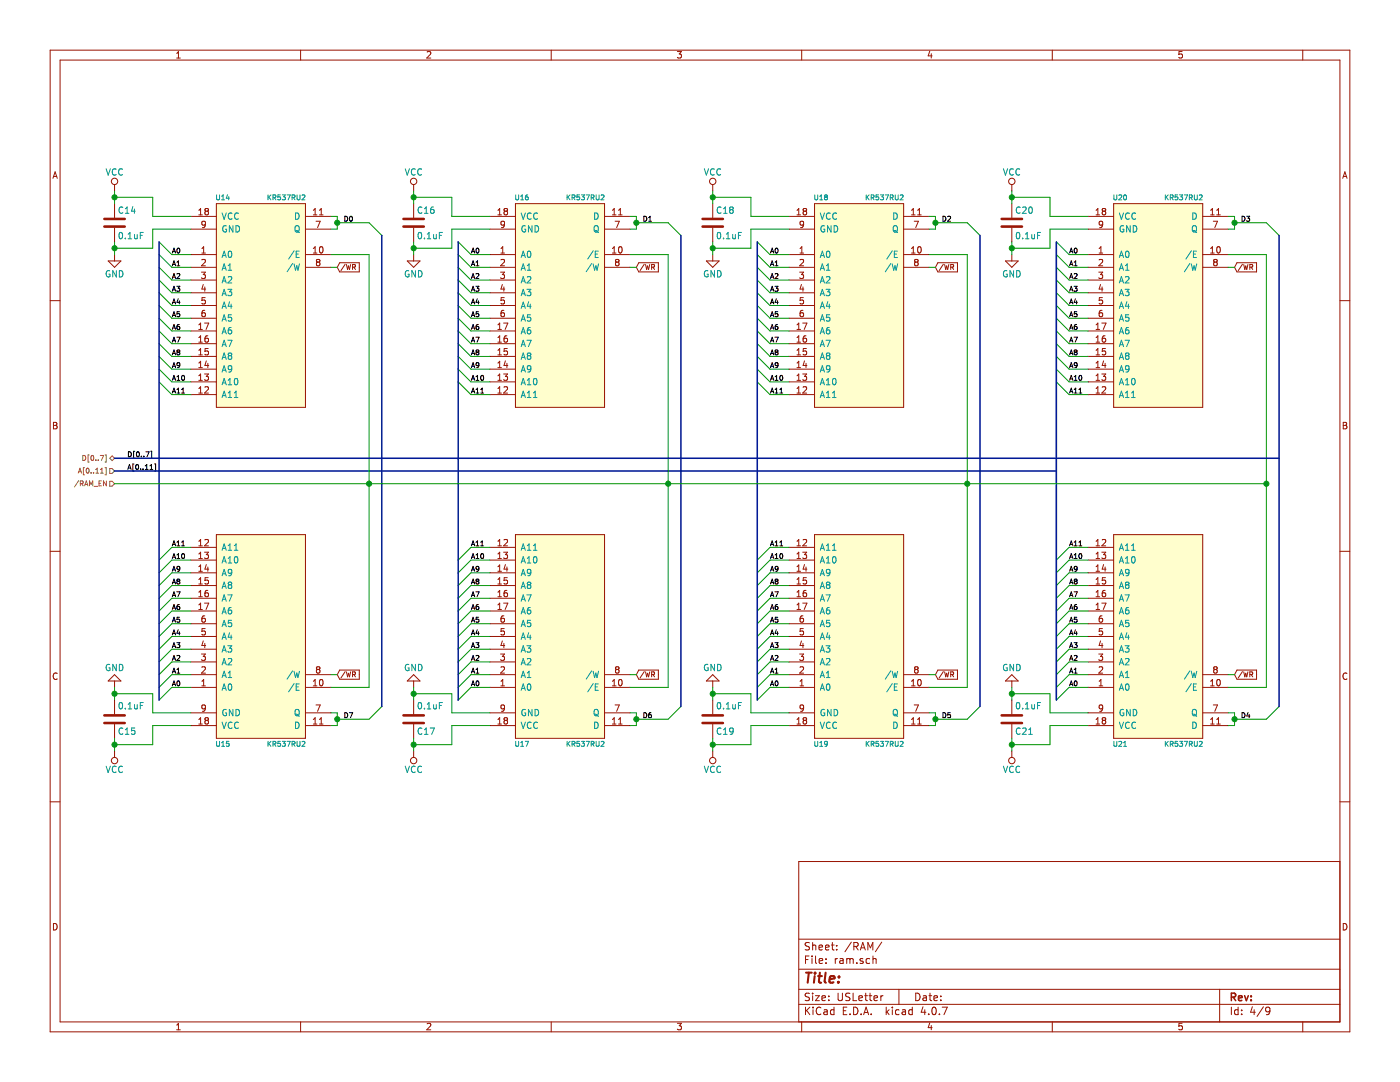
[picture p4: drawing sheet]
<svg xmlns="http://www.w3.org/2000/svg" width="279mm" height="216mm" viewBox="0 0 279 216" stroke-linecap="round" stroke-linejoin="round" font-family="sans-serif">
<g fill="#fffecd" stroke="#fffecd" stroke-width=".2">
<path d="M43.2 40.6h17.8v40.7h-17.8z" fill-rule="evenodd"/>
<path d="M102.9 40.6h17.7v40.7h-17.7z" fill-rule="evenodd"/>
<path d="M162.6 40.6h17.7v40.7h-17.7z" fill-rule="evenodd"/>
<path d="M222.2 40.6h17.8v40.7h-17.8z" fill-rule="evenodd"/>
<path d="M43.2 106.7h17.8v40.6h-17.8z" fill-rule="evenodd"/>
<path d="M102.9 106.7h17.7v40.6h-17.7z" fill-rule="evenodd"/>
<path d="M162.6 106.7h17.7v40.6h-17.7z" fill-rule="evenodd"/>
<path d="M222.2 106.7h17.8v40.6h-17.8z" fill-rule="evenodd"/>
</g>
<g fill="none" stroke="#981200" stroke-width=".2">
<path d="M10 10h259.4v195.9h-259.4zM12 12h255.4v191.9h-255.4zM35.3 11.6h.7M35.3 10.6l.3-.3v1.3M60 10v2M85.2 10.4l.5-.1 .3 .3-.8 1h.8M110 10v2M135.2 10.3h.8l-.4 .5h.3l.1 .2-.1 .5-.2 .1-.5-.1M160 10v2M185.5 10.2l-.3 1h.8M185.9 10.7v.9M210 10v2"/>
<path d="M235.9 10.3h-.6v.6l.1-.1h.5l.1 .5-.3 .3-.4-.1M260 10v2M10.6 35.6l.4-1.3 .4 1.3M10.7 35.2h.6M22.9 36.8v1.3M82.5 36.8v1.3M142.2 36.8v1.3M201.9 36.8v1.3M268 35.6l.4-1.3 .4 1.3M268.1 35.2h.6M10 60h2M21.6 52.1h2.5l-1.2 1.2z"/>
<path d="M22.9 40.6v2.8M22.9 45.5v2.8M22.9 50.8v1.3M38.1 50.8h5.1M38.1 53.3h5.1M38.1 55.9h5.1M38.1 58.4h5.1M38.1 45.7h5.1M38.1 43.2h5.1M39.7 42.9h.7M39.7 42l.3-.4v1.3M40.2 54.3h.8l-.4 .5 .3 .1v.5l-.1 .2-.6-.2"/>
<path d="M40.3 50.5h.7M40.3 49.6l.3-.4v1.3M40.3 51.9l.5-.1 .2 .3-.8 .9h.8M40.6 56.8l-.3 .9h.7M40.9 57.3v.8M40.9 59.4h-.6v.6l.2-.1 .4 .1v.5l-.1 .2-.5-.2M41 44.7l-.2 .2h-.3l-.2-.2 .1-.5 .4-.1 .2 .3a.84 .84 0 0 1-.4 1h-.2M41.1 42.1l-.2 .3v.3l.2 .2h.3l.2-.3v-.3l-.2-.2M41.1 42.1l-.2-.2 .2-.3 .5 .1v.2l-.2 .2M41.1 42.1h.3M43.2 40.6h17.8v40.7h-17.8zM61 50.8h5"/>
<path d="M61 53.3h5M61 45.7h5M61 43.2h5M62.5 50.5h.7M62.5 42l.4-.4v1.3M62.5 49.6l.4-.4v1.3M62.5 42.9h.7M63.1 44.1h.8l-.5 1.3M63.4 52.3l-.3-.2 .3-.3 .4 .1 .1 .2-.3 .2M63.4 52.3l-.3 .3 .1 .3 .2 .1h.2l.3-.2-.1-.4-.2-.1M63.4 52.3h.2M63.8 42.9h.7"/>
<path d="M63.8 42l.3-.4v1.3M63.9 49.3l.1-.1a.67 .67 0 0 1 .5 .7 .67 .67 0 0 1-.5 .6l-.2-.5zM67.8 52.4h3.9v1.9h-3.9l-.5-1zM68.9 52.7l-.9 1.3M69.1 52.8l.3 1 .1-.7 .2 .7 .3-1M70.4 53.3h.4l.1-.4-.5-.1v1M70.6 53.3l.3 .5M81.3 52.1h2.5l-1.3 1.2zM82.5 40.6v2.8M82.5 45.5v2.8M82.5 50.8v1.3M97.8 50.8h5.1"/>
<path d="M97.8 53.3h5.1M97.8 55.9h5.1M97.8 58.4h5.1M97.8 45.7h5.1M97.8 43.2h5.1M99.4 42.9h.7M99.4 42l.3-.4v1.3M99.9 54.3h.8l-.4 .5 .3 .1v.5l-.1 .2-.6-.2M100 50.5h.7M100 51.9l.5-.1 .2 .3-.8 .9h.8M100 49.6l.3-.4v1.3M100.3 56.8l-.3 .9h.7"/>
<path d="M100.6 57.3v.8M100.6 59.4h-.6v.6l.2-.1 .4 .1v.5l-.1 .2-.5-.2M100.7 44.7l-.2 .2h-.3l-.2-.2 .1-.5 .4-.1 .2 .3a.84 .84 0 0 1-.4 1h-.2M100.8 42.1l-.2 .3v.3l.2 .2h.3l.2-.3-.1-.3-.1-.2M100.8 42.1l-.2-.2 .2-.3 .4 .1 .1 .2-.2 .2M100.8 42.1h.3M102.9 40.6h17.7v40.7h-17.7zM120.6 50.8h5.1M120.6 53.3h5.1M120.6 45.7h5.1M120.6 43.2h5.1M122.2 50.5h.7"/>
<path d="M122.2 42.9h.7M122.2 42l.4-.4v1.3M122.2 49.6l.4-.4v1.3M122.8 44.1h.8l-.5 1.3M123.1 52.3l-.3-.2 .3-.3 .4 .1v.2l-.2 .2M123.1 52.3l-.3 .3 .1 .3 .2 .1h.2l.2-.2v-.4l-.2-.1M123.1 52.3h.2M123.4 42.9h.8M123.4 42l.4-.4v1.3M123.5 49.3l.2-.1a.67 .67 0 0 1 .5 .7 .67 .67 0 0 1-.5 .6l-.3-.5zM127.5 52.4h3.9v1.9h-3.9l-.5-1zM128.6 52.7l-.9 1.3"/>
<path d="M128.8 52.8l.3 1 .1-.7 .2 .7 .3-1M130 53.3h.5l.1-.4-.6-.1v1M130.3 53.3l.3 .5M141 52.1h2.5l-1.3 1.2zM142.2 40.6v2.8M142.2 45.5v2.8M142.2 50.8v1.3M157.5 50.8h5.1M157.5 53.3h5.1M157.5 55.9h5.1M157.5 58.4h5.1M157.5 45.7h5.1"/>
<path d="M157.5 43.2h5.1M159.1 42.9h.7M159.1 42l.3-.4v1.3M159.6 54.3h.8l-.5 .5 .4 .1v.5l-.2 .2-.5-.2M159.7 50.5h.7M159.7 51.9l.4-.1 .3 .3-.8 .9h.8M159.7 49.6l.3-.4v1.3M159.9 56.8l-.2 .9h.7M160.2 57.3v.8M160.3 59.4h-.6v.6l.1-.1 .5 .1v.5l-.2 .2-.4-.2M160.4 44.7l-.3 .2h-.2l-.2-.2 .1-.5 .3-.1 .3 .3a.84 .84 0 0 1-.4 1h-.2M160.5 42.1l-.2 .3v.3l.2 .2h.3l.2-.3-.1-.3-.1-.2"/>
<path d="M160.5 42.1l-.2-.2 .2-.3 .4 .1 .1 .2-.2 .2M160.5 42.1h.3M162.6 40.6h17.7v40.7h-17.7zM180.3 50.8h5.1M180.3 53.3h5.1M180.3 45.7h5.1M180.3 43.2h5.1M181.9 50.5h.7M181.9 42.9h.7M181.9 42l.4-.4v1.3M181.9 49.6l.4-.4v1.3M182.4 44.1h.9l-.5 1.3"/>
<path d="M182.8 52.3l-.3-.2 .3-.3 .4 .1v.2l-.2 .2M182.8 52.3l-.3 .3 .1 .3 .2 .1h.2l.2-.2v-.4l-.2-.1M182.8 52.3h.2M183.1 42.9h.7M183.1 42l.4-.4v1.3M183.2 49.3l.2-.1a.67 .67 0 0 1 .5 .7 .67 .67 0 0 1-.5 .6l-.3-.5zM187.2 52.4h3.9v1.9h-3.9l-.5-1zM188.3 52.7l-.9 1.3M188.5 52.8l.2 1 .2-.7 .2 .7 .3-1M189.7 53.3h.5l.1-.4-.6-.1v1M190 53.3l.3 .5M200.7 52.1h2.5l-1.3 1.2z"/>
<path d="M201.9 40.6v2.8M201.9 45.5v2.8M201.9 50.8v1.3M217.2 50.8h5M217.2 53.3h5M217.2 55.9h5M217.2 58.4h5M217.2 45.7h5M217.2 43.2h5M218.7 42.9h.8M218.7 42l.4-.4v1.3M219.3 54.3h.8l-.5 .5 .4 .1v.5l-.2 .2-.5-.2"/>
<path d="M219.4 50.5h.7M219.4 51.9l.4-.1 .3 .3-.8 .9h.8M219.4 49.6l.3-.4v1.3M219.6 56.8l-.2 .9h.7M219.9 57.3v.8M220 59.4h-.6v.6l.1-.1 .5 .1v.5l-.2 .2-.4-.2M220.1 44.7l-.3 .2h-.2l-.2-.2 .1-.5 .3-.1 .3 .3a.84 .84 0 0 1-.4 1h-.2M220.2 42.1l-.2 .3v.3l.2 .2h.2l.3-.3-.1-.3-.2-.2M220.2 42.1l-.2-.2 .2-.3 .4 .1 .1 .2-.3 .2M220.2 42.1h.2M222.2 40.6h17.8v40.7h-17.8zM240 50.8h5.1"/>
<path d="M240 53.3h5.1M240 45.7h5.1M240 43.2h5.1M241.6 50.5h.7M241.6 42.9h.7M241.6 42l.4-.4v1.3M241.6 49.6l.4-.4v1.3M242.1 44.1h.9l-.6 1.3M242.4 52.3l-.2-.2 .2-.3 .5 .1v.2l-.2 .2M242.4 52.3l-.2 .3 .1 .3 .1 .1h.3l.2-.2v-.4l-.2-.1M242.4 52.3h.3M242.8 42.9h.7"/>
<path d="M242.8 42l.4-.4v1.3M242.9 49.3l.2-.1a.67 .67 0 0 1 .5 .7 .67 .67 0 0 1-.5 .6l-.3-.5zM246.9 52.4h3.9v1.9h-3.9l-.5-1zM248 52.7l-.9 1.3M248.2 52.8l.2 1 .2-.7 .2 .7 .2-1M249.4 53.3h.5l.1-.4-.6-.1v1M249.7 53.3l.3 .5M267.4 60h2M38.1 61h5.1M38.1 63.5h5.1M38.1 78.7h5.1M38.1 76.2h5.1"/>
<path d="M38.1 73.7h5.1M38.1 71.1h5.1M38.1 68.6h5.1M38.1 66h5.1M39.7 72.4l.3-.3v1.3M39.7 75l.3-.4v1.3M39.7 64.8l.3-.3v1.2M39.7 78.4h.7M39.7 67.4l.3-.4v1.3M39.7 69.9l.3-.4v1.3M39.7 77.5l.3-.3v1.2M39.7 75.9h.7"/>
<path d="M39.7 73.4h.7M39.7 70.8h.7M39.7 68.3h.7M39.7 65.7h.7M40.8 74.6h.8l-.4 .5 .4 .1v.6l-.2 .1-.6-.1M40.8 64.5h.9l-.6 1.2M40.9 61.9l-.4 .1-.2 .2v.7l.2 .3 .4-.1 .1-.5-.1-.1-.4-.1-.2 .2M40.9 77.3l.5-.1 .2 .3-.8 .9h.8M41.2 72l-.3 .9h.8M41.5 67l-.4 .1-.2 .2v.7l.2 .3 .5-.2v-.4l-.1-.2h-.4l-.2 .2M41.5 72.5v.9M41.6 69.5h-.7v.6l.2-.1 .5 .1v.6l-.2 .1-.5-.1"/>
<path d="M97.8 61h5.1M97.8 63.5h5.1M97.8 78.7h5.1M97.8 76.2h5.1M97.8 73.7h5.1M97.8 71.1h5.1M97.8 68.6h5.1M97.8 66h5.1M99.4 78.4h.7M99.4 75.9h.7M99.4 73.4h.7M99.4 70.8h.7"/>
<path d="M99.4 68.3h.7M99.4 65.7h.7M99.4 72.4l.3-.3v1.3M99.4 75l.3-.4v1.3M99.4 64.8l.3-.3v1.2M99.4 67.4l.3-.4v1.3M99.4 69.9l.3-.4v1.3M99.4 77.5l.3-.3v1.2M100.5 74.6h.8l-.4 .5 .3 .1v.6l-.1 .1-.6-.1M100.5 64.5h.8l-.5 1.2M100.6 61.9l-.4 .1-.2 .2v.7l.2 .3 .4-.1 .1-.5-.1-.1-.4-.1-.2 .2M100.6 77.3l.5-.1 .2 .3-.8 .9h.8"/>
<path d="M100.9 72l-.3 .9h.7M101.2 67l-.4 .1-.2 .2v.7l.2 .3 .4-.2 .1-.4-.1-.2h-.4l-.2 .2M101.2 72.5v.9M101.2 69.5h-.6v.6l.2-.1 .4 .1v.6l-.1 .1-.5-.1M157.5 61h5.1M157.5 63.5h5.1M157.5 78.7h5.1M157.5 76.2h5.1M157.5 73.7h5.1M157.5 71.1h5.1M157.5 68.6h5.1M157.5 66h5.1"/>
<path d="M159.1 78.4h.7M159.1 75.9h.7M159.1 73.4h.7M159.1 70.8h.7M159.1 68.3h.7M159.1 65.7h.7M159.1 72.4l.3-.3v1.3M159.1 75l.3-.4v1.3M159.1 64.8l.3-.3v1.2M159.1 67.4l.3-.4v1.3M159.1 69.9l.3-.4v1.3M159.1 77.5l.3-.3v1.2"/>
<path d="M160.2 74.6h.8l-.4 .5 .3 .1v.6l-.1 .1-.6-.1M160.2 64.5h.8l-.5 1.2M160.2 61.9l-.3 .1-.2 .2v.7l.2 .3 .4-.1 .1-.5-.2-.1-.3-.1-.2 .2M160.3 77.3l.5-.1 .2 .3-.8 .9h.8M160.6 72l-.3 .9h.7M160.9 67l-.4 .1-.2 .2v.7l.2 .3 .4-.2 .1-.4-.1-.2h-.4l-.2 .2M160.9 72.5v.9M160.9 69.5h-.6v.6l.2-.1 .4 .1v.6l-.1 .1-.5-.1M217.2 61h5M217.2 63.5h5M217.2 78.7h5M217.2 76.2h5"/>
<path d="M217.2 73.7h5M217.2 71.1h5M217.2 68.6h5M217.2 66h5M218.7 78.4h.8M218.7 75.9h.8M218.7 73.4h.8M218.7 70.8h.8M218.7 68.3h.8M218.7 65.7h.8M218.7 72.4l.4-.3v1.3M218.7 75l.4-.4v1.3"/>
<path d="M218.7 64.8l.4-.3v1.2M218.7 67.4l.4-.4v1.3M218.7 69.9l.4-.4v1.3M218.7 77.5l.4-.3v1.2M219.9 74.6h.8l-.5 .5 .4 .1v.6l-.2 .1-.5-.1M219.9 64.5h.8l-.5 1.2M219.9 61.9l-.3 .1-.2 .2v.7l.2 .3 .4-.1 .1-.5-.2-.1-.3-.1-.2 .2M220 77.3l.4-.1 .3 .3-.8 .9h.8M220.2 72l-.2 .9h.7M220.5 67l-.3 .1-.2 .2v.7l.2 .3 .4-.2 .1-.4-.2-.2h-.3l-.2 .2M220.5 72.5v.9M220.6 69.5h-.6v.6l.1-.1 .5 .1v.6l-.2 .1-.4-.1"/>
<path d="M10.7 84.3h.4l.3 .2-.3 .4 .3 .2-.2 .5h-.5zM10.7 84.9h.4M268.1 84.3h.4l.3 .2-.3 .4 .3 .2-.2 .5h-.5zM268.1 84.9h.4M10 110h2M38.1 109.2h5.1M38.1 111.8h5.1M38.1 114.3h5.1M38.1 116.8h5.1M38.1 119.4h5.1M39.7 108l.3-.4v1.3M39.7 110.5l.3-.3v1.3"/>
<path d="M39.7 113.1l.3-.4v1.3M39.7 115.6l.3-.3v1.2M39.7 118.2l.3-.4v1.3M39.7 108.9h.7M39.7 111.5h.7M39.7 114h.7M39.7 116.5h.7M39.7 119.1h.7M40.8 110.2h.8l-.4 .5 .4 .1v.5l-.2 .2-.6-.2M40.9 107.7l.5-.1 .2 .4-.8 .9h.8M41.2 112.6l-.3 1h.8M41.5 117.8l-.4 .1-.2 .2v.7l.2 .3 .5-.2v-.4l-.1-.2h-.4l-.2 .2"/>
<path d="M41.5 113.1v.9M41.6 115.3h-.7v.5l.2-.1 .5 .1v.6l-.2 .1-.5-.1M43.2 106.7h17.8v40.6h-17.8zM97.8 109.2h5.1M97.8 111.8h5.1M97.8 114.3h5.1M97.8 116.8h5.1M97.8 119.4h5.1M99.4 108l.3-.4v1.3M99.4 110.5l.3-.3v1.3M99.4 113.1l.3-.4v1.3M99.4 115.6l.3-.3v1.2"/>
<path d="M99.4 118.2l.3-.4v1.3M99.4 108.9h.7M99.4 111.5h.7M99.4 114h.7M99.4 116.5h.7M99.4 119.1h.7M100.5 110.2h.8l-.4 .5 .3 .1v.5l-.1 .2-.6-.2M100.6 107.7l.5-.1 .2 .4-.8 .9h.8M100.9 112.6l-.3 1h.7M101.2 117.8l-.4 .1-.2 .2v.7l.2 .3 .4-.2 .1-.4-.1-.2h-.4l-.2 .2M101.2 113.1v.9M101.2 115.3h-.6v.5l.2-.1 .4 .1v.6l-.1 .1-.5-.1"/>
<path d="M102.9 106.7h17.7v40.6h-17.7zM157.5 109.2h5.1M157.5 111.8h5.1M157.5 114.3h5.1M157.5 116.8h5.1M157.5 119.4h5.1M159.1 108l.3-.4v1.3M159.1 110.5l.3-.3v1.3M159.1 113.1l.3-.4v1.3M159.1 115.6l.3-.3v1.2M159.1 118.2l.3-.4v1.3M159.1 108.9h.7"/>
<path d="M159.1 111.5h.7M159.1 114h.7M159.1 116.5h.7M159.1 119.1h.7M160.2 110.2h.8l-.4 .5 .3 .1v.5l-.1 .2-.6-.2M160.3 107.7l.5-.1 .2 .4-.8 .9h.8M160.6 112.6l-.3 1h.7M160.9 117.8l-.4 .1-.2 .2v.7l.2 .3 .4-.2 .1-.4-.1-.2h-.4l-.2 .2M160.9 113.1v.9M160.9 115.3h-.6v.5l.2-.1 .4 .1v.6l-.1 .1-.5-.1M162.6 106.7h17.7v40.6h-17.7zM217.2 109.2h5"/>
<path d="M217.2 111.8h5M217.2 114.3h5M217.2 116.8h5M217.2 119.4h5M218.7 108l.4-.4v1.3M218.7 110.5l.4-.3v1.3M218.7 113.1l.4-.4v1.3M218.7 115.6l.4-.3v1.2M218.7 118.2l.4-.4v1.3M218.7 108.9h.8M218.7 111.5h.8M218.7 114h.8"/>
<path d="M218.7 116.5h.8M218.7 119.1h.8M219.9 110.2h.8l-.5 .5 .4 .1v.5l-.2 .2-.5-.2M220 107.7l.4-.1 .3 .4-.8 .9h.8M220.2 112.6l-.2 1h.7M220.5 117.8l-.3 .1-.2 .2v.7l.2 .3 .4-.2 .1-.4-.2-.2h-.3l-.2 .2M220.5 113.1v.9M220.6 115.3h-.6v.5l.1-.1 .5 .1v.6l-.2 .1-.4-.1M222.2 106.7h17.8v40.6h-17.8zM267.4 110h2M11.4 134.4a.62 .62 0 0 0-.8 .4 .62 .62 0 0 0 .6 .8l.2-.1M22.9 135.9v1.3"/>
<path d="M22.9 139.7v2.8M22.9 134.6l1.2 1.3h-2.5zM38.1 137.2h5.1M38.1 134.6h5.1M38.1 132.1h5.1M38.1 129.5h5.1M38.1 127h5.1M38.1 124.5h5.1M38.1 121.9h5.1M39.7 120.7l.3-.4v1.3M39.7 121.6h.7M40.2 130.5h.8l-.4 .5 .3 .1v.5l-.1 .2-.6-.2"/>
<path d="M40.3 135.9l.3-.3v1.3M40.3 133.1l.5-.1 .2 .4-.8 .9h.8M40.3 136.9h.7M40.6 127.9l-.3 .9h.7M40.8 120.3h.9l-.6 1.3M40.9 122.9h-.4l-.2 .3v.7l.2 .3 .4-.2 .1-.4-.1-.2h-.4l-.2 .2M40.9 128.4v.8M40.9 125.4h-.6v.6l.2-.1 .4 .1v.6l-.1 .1-.5-.1M61 137.2h5M61 134.6h5M62.5 135.9l.4-.3v1.3M62.5 136.9h.7"/>
<path d="M63.4 133.6l-.3-.3 .3-.3 .4 .1 .1 .2-.3 .3M63.4 133.6l-.3 .2 .1 .4 .2 .1h.2l.3-.2-.1-.4-.2-.1M63.4 133.6h.2M63.9 135.7l.1-.1a.67 .67 0 0 1 .5 .6 .67 .67 0 0 1-.5 .7l-.2-.5zM67.8 133.7h3.9v1.8h-3.9l-.5-.9zM68.9 134l-.9 1.3M69.1 134.1l.3 1 .1-.8 .2 .8 .3-1M70.4 134.6l.4-.1 .1-.3-.5-.1v1M70.6 134.6l.3 .5M81.3 135.9l1.2-1.3 1.3 1.3zM82.5 135.9v1.3M82.5 139.7v2.8"/>
<path d="M97.8 137.2h5.1M97.8 134.6h5.1M97.8 132.1h5.1M97.8 129.5h5.1M97.8 127h5.1M97.8 124.5h5.1M97.8 121.9h5.1M99.4 120.7l.3-.4v1.3M99.4 121.6h.7M99.9 130.5h.8l-.4 .5 .3 .1v.5l-.1 .2-.6-.2M100 135.9l.3-.3v1.3M100 133.1l.5-.1 .2 .4-.8 .9h.8"/>
<path d="M100 136.9h.7M100.3 127.9l-.3 .9h.7M100.5 120.3h.8l-.5 1.3M100.6 122.9h-.4l-.2 .3v.7l.2 .3 .4-.2 .1-.4-.1-.2h-.4l-.2 .2M100.6 128.4v.8M100.6 125.4h-.6v.6l.2-.1 .4 .1v.6l-.1 .1-.5-.1M120.6 137.2h5.1M120.6 134.6h5.1M122.2 135.9l.4-.3v1.3M122.2 136.9h.7M123.1 133.6l-.3-.3 .3-.3 .4 .1v.2l-.2 .3M123.1 133.6l-.3 .2 .1 .4 .2 .1h.2l.2-.2v-.4l-.2-.1"/>
<path d="M123.1 133.6h.2M123.5 135.7l.2-.1a.67 .67 0 0 1 .5 .6 .67 .67 0 0 1-.5 .7l-.3-.5zM127.5 133.7h3.9v1.8h-3.9l-.5-.9zM128.6 134l-.9 1.3M128.8 134.1l.3 1 .1-.8 .2 .8 .3-1M130 134.6l.5-.1 .1-.3-.6-.1v1M130.3 134.6l.3 .5M142.2 135.9v1.3M142.2 139.7v2.8M142.2 134.6l1.3 1.3h-2.5zM157.5 137.2h5.1M157.5 134.6h5.1"/>
<path d="M157.5 132.1h5.1M157.5 129.5h5.1M157.5 127h5.1M157.5 124.5h5.1M157.5 121.9h5.1M159.1 120.7l.3-.4v1.3M159.1 121.6h.7M159.6 130.5h.8l-.5 .5 .4 .1v.5l-.2 .2-.5-.2M159.7 135.9l.3-.3v1.3M159.7 133.1l.4-.1 .3 .4-.8 .9h.8M159.7 136.9h.7M159.9 127.9l-.2 .9h.7"/>
<path d="M160.2 120.3h.8l-.5 1.3M160.2 122.9h-.3l-.2 .3v.7l.2 .3 .4-.2 .1-.4-.2-.2h-.3l-.2 .2M160.2 128.4v.8M160.3 125.4h-.6v.6l.1-.1 .5 .1v.6l-.2 .1-.4-.1M180.3 137.2h5.1M180.3 134.6h5.1M181.9 135.9l.4-.3v1.3M181.9 136.9h.7M182.8 133.6l-.3 .2 .1 .4 .2 .1h.2l.2-.2v-.4l-.2-.1M182.8 133.6l-.3-.3 .3-.3 .4 .1v.2l-.2 .3M182.8 133.6h.2M183.2 135.7l.2-.1a.67 .67 0 0 1 .5 .6 .67 .67 0 0 1-.5 .7l-.3-.5z"/>
<path d="M187.2 133.7h3.9v1.8h-3.9l-.5-.9zM188.3 134l-.9 1.3M188.5 134.1l.2 1 .2-.8 .2 .8 .3-1M189.7 134.6l.5-.1 .1-.3-.6-.1v1M190 134.6l.3 .5M201.9 135.9v1.3M201.9 139.7v2.8M201.9 134.6l1.3 1.3h-2.5zM217.2 137.2h5M217.2 134.6h5M217.2 132.1h5M217.2 129.5h5"/>
<path d="M217.2 127h5M217.2 124.5h5M217.2 121.9h5M218.7 120.7l.4-.4v1.3M218.7 121.6h.8M219.3 130.5h.8l-.5 .5 .4 .1v.5l-.2 .2-.5-.2M219.4 135.9l.3-.3v1.3M219.4 133.1l.4-.1 .3 .4-.8 .9h.8M219.4 136.9h.7M219.6 127.9l-.2 .9h.7M219.9 120.3h.8l-.5 1.3M219.9 122.9h-.3l-.2 .3v.7l.2 .3 .4-.2 .1-.4-.2-.2h-.3l-.2 .2"/>
<path d="M219.9 128.4v.8M220 125.4h-.6v.6l.1-.1 .5 .1v.6l-.2 .1-.4-.1M240 137.2h5.1M240 134.6h5.1M241.6 135.9l.4-.3v1.3M241.6 136.9h.7M242.4 133.6l-.2-.3 .2-.3 .5 .1v.2l-.2 .3M242.4 133.6l-.2 .2 .1 .4 .1 .1h.3l.2-.2v-.4l-.2-.1M242.4 133.6h.3M242.9 135.7l.2-.1a.67 .67 0 0 1 .5 .6 .67 .67 0 0 1-.5 .7l-.3-.5zM246.9 133.7h3.9v1.8h-3.9l-.5-.9zM248 134l-.9 1.3"/>
<path d="M248.2 134.1l.2 1 .2-.8 .2 .8 .2-1M249.4 134.6l.5-.1 .1-.3-.6-.1v1M249.7 134.6l.3 .5M268.8 134.4a.62 .62 0 0 0-.8 .4 .62 .62 0 0 0 .6 .8l.2-.1M10 160h2M22.9 144.5v2.8M22.9 149.9v1.2M38.1 142.2h5.1M38.1 144.8h5.1M39.7 143.6l.3-.4v1.3M39.7 144.5h.7M41 141.2l-.2 .3h-.3l-.2-.3 .1-.5h.4l.2 .2a.84 .84 0 0 1-.4 1h-.2"/>
<path d="M41.1 143.7l-.2-.2 .2-.3 .5 .1v.2l-.2 .2M41.1 143.7l-.2 .3v.3l.2 .2h.3l.2-.3v-.3l-.2-.2M41.1 143.7h.3M61 142.2h5M61 144.8h5M62.5 143.6l.4-.4v1.3M62.5 144.5h.7M63.1 140.7h.8l-.5 1.2M63.8 143.6l.3-.4v1.3M63.8 144.5h.7M82.5 144.5v2.8M82.5 149.9v1.2"/>
<path d="M97.8 142.2h5.1M97.8 144.8h5.1M99.4 143.6l.3-.4v1.3M99.4 144.5h.7M100.7 141.2l-.2 .3h-.3l-.2-.3 .1-.5h.4l.2 .2a.84 .84 0 0 1-.4 1h-.2M100.8 143.7l-.2 .3v.3l.2 .2h.3l.2-.3-.1-.3-.1-.2M100.8 143.7l-.2-.2 .2-.3 .4 .1 .1 .2-.2 .2M100.8 143.7h.3M120.6 142.2h5.1M120.6 144.8h5.1M122.2 143.6l.4-.4v1.3M122.2 144.5h.7"/>
<path d="M122.8 140.7h.8l-.5 1.2M123.4 143.6l.4-.4v1.3M123.4 144.5h.8M142.2 144.5v2.8M142.2 149.9v1.2M157.5 142.2h5.1M157.5 144.8h5.1M159.1 143.6l.3-.4v1.3M159.1 144.5h.7M160.4 141.2l-.3 .3h-.2l-.2-.3 .1-.5h.3l.3 .2a.84 .84 0 0 1-.4 1h-.2M160.5 143.7l-.2-.2 .2-.3 .4 .1 .1 .2-.2 .2M160.5 143.7l-.2 .3v.3l.2 .2h.3l.2-.3-.1-.3-.1-.2"/>
<path d="M160.5 143.7h.3M180.3 142.2h5.1M180.3 144.8h5.1M181.9 143.6l.4-.4v1.3M181.9 144.5h.7M182.4 140.7h.9l-.5 1.2M183.1 143.6l.4-.4v1.3M183.1 144.5h.7M201.9 144.5v2.8M201.9 149.9v1.2M217.2 142.2h5M217.2 144.8h5"/>
<path d="M218.7 143.6l.4-.4v1.3M218.7 144.5h.8M220.1 141.2l-.3 .3h-.2l-.2-.3 .1-.5h.3l.3 .2a.84 .84 0 0 1-.4 1h-.2M220.2 143.7l-.2 .3v.3l.2 .2h.2l.3-.3-.1-.3-.2-.2M220.2 143.7l-.2-.2 .2-.3 .4 .1 .1 .2-.3 .2M220.2 143.7h.2M240 142.2h5.1M240 144.8h5.1M241.6 143.6l.4-.4v1.3M241.6 144.5h.7M242.1 140.7h.9l-.6 1.2M242.8 143.6l.4-.4v1.3"/>
<path d="M242.8 144.5h.7M267.4 160h2M267.4 171.9h-108v32M10.7 184.3a.65 .65 0 0 1 .7 .6 .65 .65 0 0 1-.7 .7zM159.4 197.4h108M159.4 193.4h108M159.4 187.4h108M160.8 191.5h.5M161.5 190.8h-.7v1.5M161.5 198.2h-.5l-.3 .3 .1 .3 .7 .3v.4l-.2 .2-.6-.1M161.5 188.1h-.5l-.3 .2 .1 .3 .7 .4v.4l-.2 .2-.6-.1M162.1 190.8v.1"/>
<path d="M162.1 191.3v1M162.2 188.1v1.5M162.2 198.2v.1M162.2 198.7v1M162.2 188.7l.2-.1h.4v1M162.7 198.7h.8l-.8 1h.8M162.8 190.8v1.2l.2 .3M163.4 189.1l.8-.2-.1-.3h-.4l-.3 .2 .1 .7h.6M163.5 191.8l.7-.2-.1-.3h-.4l-.2 .2 .1 .7h.5M164 199.2l.7-.2v-.2l-.4-.1-.3 .2 .1 .7h.6M164.7 189.1l.8-.2-.1-.3h-.4l-.3 .2 .1 .7h.6M164.8 192.1v.2"/>
<path d="M164.8 191.3v.2M165.4 199.5v.2M165.4 198.8v.1M165.9 188.6h.6M166.1 188.1v1.3l.4 .2M166.7 191.3v1M167 188.6v.2M167 189.4v.2M167.1 191.3l-.4 .2M167.3 198.2v1.2l.2 .3h.3l.3-.3v-1.2M167.6 191.3h.6l.1 1M168.3 191.6l-.5 .1-.2 .2 .2 .4 .5-.1"/>
<path d="M169 191.4l.4-.1 .2 .2M169 191.3v1M169.6 198.2h-.6l-.2 .3v.3l.7 .3v.4l-.2 .2-.5-.1M169.6 191.5v.8M169.6 191.5a.36 .36 0 0 1 .4-.3 .36 .36 0 0 1 .3 .3v.8M169.9 188l-1.3 1.9M170.3 198.2v1.5h.7M170.4 188.8h.7l.2-.2-.1-.4-.2-.1h-.6v1.5M170.8 188.8l.5 .8M171 192.1v.2M171.4 199.2l.7-.2v-.2l-.5-.1-.2 .2 .1 .7h.6M171.7 189.6l.5-1.5 .5 1.5"/>
<path d="M171.8 189.1h.7M172.2 191.3a.37 .37 0 0 0-.6 .2l.1 .2 .5 .1 .1 .2-.2 .3-.5-.1M172.6 198.7h.5M172.8 198.2v1.3l.3 .2M173.2 189.6v-1.5l.5 1 .5-1v1.5M173.4 198.7h.6M173.6 191.3h-.5l-.3 .2 .1 .6 .2 .2 .5-.1M173.6 198.2v1.3l.4 .2M174.2 191.4l.2-.1h.4l.1 1M174.2 190.8v1.5M174.4 199.2l.7-.2v-.2l-.4-.1-.3 .2 .1 .7h.6M175.8 198.7v1"/>
<path d="M176 188l-1.3 1.9M176.2 198.7l-.4 .3M179.4 197.4v3M182.8 198.2a.76 .76 0 0 1 .8 .7 .76 .76 0 0 1-.8 .8zM184.3 198.8h.5l.1 .9M184.9 199l-.5 .1-.2 .2 .2 .4 .5-.1M185.4 198.7h.6M185.6 198.2v1.3l.4 .2M186.4 199.2l.7-.2-.1-.2-.4-.1-.2 .2 .1 .7h.5M187.8 198.8v.1M187.8 199.5v.2M243.4 197.4v6.5"/>
<path d="M268.1 184.3a.65 .65 0 0 1 .7 .6 .65 .65 0 0 1-.7 .7zM35.3 204.5l.3-.3v1.3M35.3 205.5h.7M60 203.9v2M85.2 204.3l.5-.1 .3 .3-.8 1h.8M110 203.9v2M135.2 204.2h.8l-.4 .5h.3l.1 .2-.1 .5-.2 .1-.5-.1M159.4 200.4h108M160 203.9v2M160.8 201v1.5M161 201.6l.6 .9M161.6 201l-.8 .8"/>
<path d="M162.3 201v.1M162.3 201.5v1M163.8 201.1a.71 .71 0 0 0-1 .5 .71 .71 0 0 0 .8 .9l.2-.2M164.5 201.5h.5l.1 1M165.1 201.8l-.5 .1-.2 .2 .2 .4 .5-.1M166.4 201.5h-.4l-.3 .3 .1 .5 .2 .2 .4-.1M166.4 201v1.5M168.3 201.7h.5M169 201h-.7v1.5h.7M169.6 202.3v.2M170.4 201a.76 .76 0 0 1 .8 .7 .76 .76 0 0 1-.8 .8zM171.9 202.3v.2"/>
<path d="M172.4 202.5l.4-1.5 .6 1.5M172.5 202h.7M173.9 202.3v.2M176.9 201v1.5M177 201.9l.4 .6M177.4 201.5l-.5 .5M178.1 201v.1M178.1 201.5v1M179.4 201.5h-.4l-.3 .3 .1 .5 .2 .2 .4-.1M180.1 201.5h.6v1M180.7 201.8l-.5 .1-.2 .2 .2 .4 .5-.1M182.1 201.5h-.5l-.2 .3v.5l.2 .2 .5-.1"/>
<path d="M182.1 201v1.5M184.2 200.9l-.4 1.1h1M184.6 201.5v1M185.3 202.3v.2M185.5 204.1l-.3 1h.8M185.9 204.6v.9M186.1 201.1l.2-.1a.8 .8 0 0 1 .6 .7 .8 .8 0 0 1-.6 .8l-.2-.2-.1-.4zM187.5 202.3v.2M188 201h1.1l-.7 1.5M210 203.9v2M235.9 204.2h-.6v.6l.1-.1h.5l.1 .5-.3 .3-.4-.1M245.7 201v1.5"/>
<path d="M247.1 201.5h-.4l-.3 .3 .1 .5 .2 .2 .4-.1M247.1 201v1.5M247.8 202.3v.2M247.8 201.5v.2M249.9 200.9l-.3 1.1h.9M250.3 201.5v1M252.1 200.9l-1.2 1.9M253.4 201.6l-.2 .3h-.3l-.3-.3 .1-.6h.5l.2 .1a1.19 1.19 0 0 1-.2 1.3l-.5 .1M260 203.9v2"/>
<circle cx="22.9" cy="36.2" r=".64"/>
<circle cx="82.5" cy="36.2" r=".64"/>
<circle cx="142.2" cy="36.2" r=".64"/>
<circle cx="201.9" cy="36.2" r=".64"/>
<circle cx="22.9" cy="151.8" r=".64"/>
<circle cx="82.5" cy="151.8" r=".64"/>
<circle cx="142.2" cy="151.8" r=".64"/>
<circle cx="201.9" cy="151.8" r=".64"/>
</g>
<g fill="none" stroke="#009596" stroke-width=".2">
<path d="M21.2 33.7l.4 1.3 .4-1.3M23.2 33.8a.61 .61 0 0 0-.9 .4 .61 .61 0 0 0 .6 .8l.3-.2M24.4 33.8a.61 .61 0 0 0-.8 .4 .61 .61 0 0 0 .6 .8l.2-.2M43.2 38.9v.8l.2 .2 .4-.2v-.8M44.2 39.9h.6M44.2 39.2l.3-.3v1M45.4 38.8l-.2 .7h.6M45.6 39.2v.7M53.5 38.9v1M53.6 39.3l.5 .6M54.1 38.9l-.6 .5M54.5 39.4h.5v-.4l-.5-.1v1"/>
<path d="M54.7 39.4l.4 .5M56 38.9h-.5l-.1 .5 .5-.1 .1 .4-.2 .2-.4-.1M56.3 38.9h.6l-.3 .4 .3 .1v.4l-.2 .1-.4-.1M57.3 38.9h.6l-.4 1M58.3 39.4h.5v-.4l-.5-.1v1M58.5 39.4l.4 .5M59.3 38.9v.8l.2 .2 .4-.2v-.8M60.3 39l.4-.1 .2 .3-.7 .7h.7M80.9 33.7l.4 1.3 .4-1.3M82.9 33.8a.61 .61 0 0 0-.9 .4 .61 .61 0 0 0 .6 .8l.3-.2M84.1 33.8a.61 .61 0 0 0-.8 .4 .61 .61 0 0 0 .6 .8l.2-.2M102.9 38.9v.8l.2 .2 .4-.2v-.8"/>
<path d="M103.9 39.9h.6M103.9 39.2l.3-.3v1M105.3 38.9l-.4 .2v.6l.2 .2 .3-.1-.1-.5h-.2l-.2 .1M113.2 38.9v1M113.3 39.3l.5 .6M113.8 38.9l-.6 .5M114.2 39.4h.5v-.4l-.5-.1v1M114.4 39.4l.4 .5M115.6 38.9h-.4l-.1 .5 .5-.1 .1 .4-.2 .2-.4-.1M116 38.9h.6l-.3 .4 .3 .1v.4l-.2 .1-.4-.1M117 38.9h.6l-.4 1M118 39.4h.5v-.4l-.5-.1v1"/>
<path d="M118.2 39.4l.4 .5M119 38.9v.8l.2 .2 .4-.2v-.8M120 39l.3-.1 .2 .3-.6 .7h.6M140.6 33.7l.4 1.3 .4-1.3M142.5 33.8a.61 .61 0 0 0-.8 .4 .61 .61 0 0 0 .6 .8l.2-.2M143.8 33.8a.61 .61 0 0 0-.8 .4 .61 .61 0 0 0 .6 .8l.2-.2M162.6 38.9v.8l.2 .2 .4-.2v-.8M163.6 39.9h.6M163.6 39.2l.3-.3v1M164.7 39.3l-.2 .2 .2 .4 .4-.2-.2-.4M164.7 39.3l-.2-.2 .2-.2 .4 .2-.2 .2M164.7 39.3h.2"/>
<path d="M172.9 38.9v1M173 39.3l.5 .6M173.5 38.9l-.6 .5M173.9 39.4h.4l.1-.4-.5-.1v1M174.1 39.4l.3 .5M175.3 38.9h-.4l-.1 .5 .5-.1 .1 .4-.2 .2-.4-.1M175.7 38.9h.6l-.3 .4 .3 .1v.4l-.2 .1-.4-.1M176.7 38.9h.6l-.4 1M177.7 39.4h.5v-.4l-.5-.1v1M177.9 39.4l.4 .5M178.7 38.9v.8l.2 .2 .3-.2v-.8M179.7 39l.3-.1 .2 .3-.6 .7h.6"/>
<path d="M200.3 33.7l.4 1.3 .4-1.3M202.2 33.8a.61 .61 0 0 0-.8 .4 .61 .61 0 0 0 .6 .8l.2-.2M203.5 33.8a.61 .61 0 0 0-.8 .4 .61 .61 0 0 0 .6 .8l.2-.2M222.3 38.9v.8l.2 .2 .4-.2v-.8M223.3 39l.4-.1 .2 .3-.6 .7h.6M224.3 39l.2-.1a.48 .48 0 0 1 .3 .5 .48 .48 0 0 1-.4 .4l-.2-.3zM232.6 38.9v1M232.7 39.3l.4 .6M233.1 38.9l-.5 .5M233.6 39.4h.4l.1-.4-.5-.1v1M233.8 39.4l.3 .5M235 38.9h-.5v.5l.5-.1 .1 .4-.2 .2-.4-.1"/>
<path d="M235.4 38.9h.6l-.3 .4 .3 .1v.4l-.2 .1-.4-.1M236.3 38.9h.7l-.4 1M237.4 39.4h.4l.1-.4-.5-.1v1M237.6 39.4l.3 .5M238.4 38.9v.8l.2 .2 .3-.2v-.8M239.3 39l.4-.1 .2 .3-.6 .7h.6M21.9 54.1a.59 .59 0 0 0-.7 .5 .59 .59 0 0 0 .7 .6v-.5h-.2M23.2 54v1.3l-.7-1.3v1.3M23.8 54a.64 .64 0 0 1 .7 .6 .64 .64 0 0 1-.7 .7zM23.9 46.5l.1-.1a.67 .67 0 0 1 .5 .6 .67 .67 0 0 1-.5 .7l-.3-.5zM24.5 41.4a.61 .61 0 0 0-.8 .4 .61 .61 0 0 0 .6 .8l.2-.2M25 42.6h.7"/>
<path d="M25 41.7l.4-.4v1.3M25 47.5v.2M25.6 47.7h.7M25.6 46.7l.3-.3v1.3M26.5 41.2l-.3 .9h.8M26.8 41.7v.9M26.8 46.8l.1 .8 .3 .1 .2-.2M27.4 46.8v.9M28 47h.4M28.6 46.4h-.6v1.3M44.3 51.4l.4-1.3 .5 1.3M44.3 53.9l.4-1.2 .5 1.2"/>
<path d="M44.3 56.5l.4-1.3 .5 1.3M44.3 59l.4-1.3 .5 1.3M44.3 42.5l.4 1.3 .5-1.3M44.4 51h.6M44.4 53.5h.6M44.4 56.1h.6M44.4 58.6h.6M45.2 45.1a.59 .59 0 0 0-.8 .6 .59 .59 0 0 0 .8 .5v-.5h-.2M45.5 57.7h.8l-.5 .5 .4 .1v.6l-.2 .1-.5-.1M45.5 55.3l.5-.1 .3 .3-.8 1h.8M45.5 53.9h.8M45.5 53l.4-.3v1.2"/>
<path d="M45.6 50.2l.2-.1a.67 .67 0 0 1 .5 .6 .67 .67 0 0 1-.5 .7l-.3-.5zM46.3 42.6a.61 .61 0 0 0-.8 .4 .61 .61 0 0 0 .6 .8l.2-.2M46.5 45v1.3l-.7-1.3v1.3M47.1 45a.64 .64 0 0 1 .7 .7 .64 .64 0 0 1-.7 .6zM47.6 42.6a.61 .61 0 0 0-.8 .4 .61 .61 0 0 0 .5 .8l.3-.2M58.4 52.6l-1.1 1.6M58.7 52.7l.3 1.2 .2-.9 .3 .9 .3-1.2M58.7 50l-1.1 1.7M58.9 45.2l.3-.2 .3 .1a.83 .83 0 0 1-.1 1.2 .44 .44 0 0 1-.5-.4zM59 42.5a.64 .64 0 0 1 .7 .6 .64 .64 0 0 1-.7 .7zM59.1 46l.4 .2M59.1 50.7h.4"/>
<path d="M59.5 46.2l.3 .2M59.7 50.1h-.6v1.3h.6M81.6 54.1a.59 .59 0 0 0-.7 .5 .59 .59 0 0 0 .7 .6v-.5h-.2M82.9 54v1.3l-.7-1.3v1.3M83.5 54a.64 .64 0 0 1 .7 .6 .64 .64 0 0 1-.7 .7zM83.5 46.5l.2-.1a.67 .67 0 0 1 .5 .6 .67 .67 0 0 1-.5 .7l-.3-.5zM84.2 41.4a.61 .61 0 0 0-.8 .4 .61 .61 0 0 0 .6 .8l.2-.2M84.7 42.6h.7M84.7 41.7l.4-.4v1.3M84.7 47.5v.2M85.3 47.7h.7M85.3 46.7l.3-.3v1.3"/>
<path d="M86.5 41.3l-.3 .1-.2 .2-.1 .7 .3 .3 .4-.2v-.4l-.1-.2h-.3l-.3 .2M86.5 46.8l.1 .8 .3 .1 .2-.2M87.1 46.8v.9M87.7 47h.4M88.3 46.4h-.6v1.3M104 51.4l.4-1.3 .5 1.3M104 53.9l.4-1.2 .5 1.2M104 56.5l.4-1.3 .5 1.3M104 59l.4-1.3 .5 1.3M104 42.5l.4 1.3 .5-1.3M104.1 51h.6M104.1 53.5h.6"/>
<path d="M104.1 56.1h.6M104.1 58.6h.6M104.9 45.1a.59 .59 0 0 0-.8 .6 .59 .59 0 0 0 .8 .5v-.5h-.2M105.2 57.7h.7l-.4 .5 .4 .1v.6l-.2 .1-.5-.1M105.2 53.9h.7M105.2 55.3l.5-.1 .2 .3-.7 1h.7M105.2 53l.4-.3v1.2M105.3 50.2l.2-.1a.67 .67 0 0 1 .5 .6 .67 .67 0 0 1-.5 .7l-.3-.5zM106 42.6a.61 .61 0 0 0-.8 .4 .61 .61 0 0 0 .6 .8l.2-.2M106.2 45v1.3l-.7-1.3v1.3M106.8 45a.64 .64 0 0 1 .7 .7 .64 .64 0 0 1-.7 .6zM107.3 42.6a.61 .61 0 0 0-.9 .4 .61 .61 0 0 0 .6 .8l.3-.2"/>
<path d="M118.1 52.6l-1.1 1.6M118.4 52.7l.3 1.2 .2-.9 .3 .9 .3-1.2M118.4 50l-1.1 1.7M118.6 45.2l.2-.2 .4 .1a.83 .83 0 0 1-.1 1.2 .44 .44 0 0 1-.5-.4zM118.7 42.5a.64 .64 0 0 1 .7 .6 .64 .64 0 0 1-.7 .7zM118.8 46l.4 .2M118.8 50.7h.4M119.2 46.2l.3 .2M119.4 50.1h-.6v1.3h.6M141.3 54.1a.59 .59 0 0 0-.7 .5 .59 .59 0 0 0 .7 .6v-.5h-.2M142.6 54v1.3l-.7-1.3v1.3M143.2 54a.64 .64 0 0 1 .7 .6 .64 .64 0 0 1-.7 .7z"/>
<path d="M143.2 46.5l.2-.1a.67 .67 0 0 1 .5 .6 .67 .67 0 0 1-.5 .7l-.3-.5zM143.9 41.4a.61 .61 0 0 0-.8 .4 .61 .61 0 0 0 .6 .8l.2-.2M144.4 42.6h.7M144.4 41.7l.4-.4v1.3M144.4 47.5v.2M145 47.7h.7M145 46.7l.3-.3v1.3M145.8 41.8l-.2 .3 .1 .3 .1 .2h.3l.2-.3v-.3l-.2-.2M145.8 41.8l-.2-.2 .2-.3 .5 .1v.2l-.2 .2M145.8 41.8h.3M146.2 46.8l.1 .8 .3 .1 .2-.2M146.8 46.8v.9"/>
<path d="M147.4 47h.4M148 46.4h-.6v1.3M163.7 51.4l.4-1.3 .4 1.3M163.7 53.9l.4-1.2 .4 1.2M163.7 56.5l.4-1.3 .4 1.3M163.7 59l.4-1.3 .4 1.3M163.7 42.5l.4 1.3 .4-1.3M163.8 51h.6M163.8 53.5h.6M163.8 56.1h.6M163.8 58.6h.6M164.5 45.1a.59 .59 0 0 0-.7 .6 .59 .59 0 0 0 .7 .5l.1-.5h-.2"/>
<path d="M164.8 57.7h.8l-.4 .5 .4 .1v.6l-.2 .1-.6-.1M164.9 53.9h.7M164.9 55.3l.5-.1 .2 .3-.8 1h.8M164.9 53l.4-.3v1.2M165 50.2l.2-.1a.67 .67 0 0 1 .5 .6 .67 .67 0 0 1-.5 .7l-.3-.5zM165.7 42.6a.61 .61 0 0 0-.8 .4 .61 .61 0 0 0 .6 .8l.2-.2M165.9 45v1.3l-.7-1.3v1.3M166.5 45a.64 .64 0 0 1 .7 .7 .64 .64 0 0 1-.7 .6zM167 42.6a.61 .61 0 0 0-.9 .4 .61 .61 0 0 0 .6 .8l.3-.2M177.8 52.6l-1.1 1.6M178.1 52.7l.3 1.2 .2-.9 .2 .9 .3-1.2M178.1 50l-1.1 1.7"/>
<path d="M178.3 45.2l.2-.2 .4 .1a.83 .83 0 0 1-.1 1.2 .44 .44 0 0 1-.5-.4zM178.4 42.5a.64 .64 0 0 1 .7 .6 .64 .64 0 0 1-.7 .7zM178.5 46l.4 .2M178.5 50.7h.4M178.9 46.2l.2 .2M179.1 50.1h-.6v1.3h.6M201 54.1a.59 .59 0 0 0-.8 .5 .59 .59 0 0 0 .8 .6v-.5h-.2M202.3 54v1.3l-.7-1.3v1.3M202.9 54a.64 .64 0 0 1 .7 .6 .64 .64 0 0 1-.7 .7zM202.9 46.5l.2-.1a.67 .67 0 0 1 .4 .6 .67 .67 0 0 1-.4 .7l-.3-.5zM203.6 41.4a.61 .61 0 0 0-.8 .4 .61 .61 0 0 0 .6 .8l.2-.2M204.1 41.4l.5-.1 .2 .4-.8 .9h.8"/>
<path d="M204.1 47.5v.2M204.6 47.7h.8M204.6 46.7l.4-.3v1.3M205.4 41.4l.2-.1a.67 .67 0 0 1 .4 .6 .67 .67 0 0 1-.4 .7l-.3-.5zM205.9 46.8l.1 .8 .3 .1 .2-.2M206.5 46.8v.9M207.1 47h.4M207.7 46.4h-.6v1.3M223.4 51.4l.4-1.3 .4 1.3M223.4 53.9l.4-1.2 .4 1.2M223.4 56.5l.4-1.3 .4 1.3M223.4 59l.4-1.3 .4 1.3"/>
<path d="M223.4 42.5l.4 1.3 .4-1.3M223.5 51h.6M223.5 53.5h.6M223.5 56.1h.6M223.5 58.6h.6M224.2 45.1a.59 .59 0 0 0-.7 .6 .59 .59 0 0 0 .7 .5l.1-.5h-.2M224.5 57.7h.8l-.4 .5 .4 .1v.6l-.2 .1-.6-.1M224.6 53.9h.7M224.6 55.3l.5-.1 .2 .3-.8 1h.8M224.6 53l.4-.3v1.2M224.7 50.2l.2-.1a.67 .67 0 0 1 .4 .6 .67 .67 0 0 1-.4 .7l-.3-.5zM225.4 42.6a.61 .61 0 0 0-.8 .4 .61 .61 0 0 0 .5 .8l.3-.2"/>
<path d="M225.6 45v1.3l-.8-1.3v1.3M226.2 45a.64 .64 0 0 1 .7 .7 .64 .64 0 0 1-.7 .6zM226.6 42.6a.61 .61 0 0 0-.8 .4 .61 .61 0 0 0 .6 .8l.2-.2M237.5 52.6l-1.1 1.6M237.7 52.7l.3 1.2 .3-.9 .2 .9 .3-1.2M237.8 50l-1.1 1.7M238 42.5a.64 .64 0 0 1 .8 .6 .64 .64 0 0 1-.8 .7zM238.1 45.1h.5a.83 .83 0 0 1-.1 1.2 .44 .44 0 0 1-.6-.4zM238.2 46l.4 .2M238.2 50.7h.4M238.6 46.2l.2 .2M238.8 50.1h-.6v1.3h.6"/>
<path d="M44.3 61.5l.4-1.2 .5 1.2M44.3 64.1l.4-1.3 .5 1.3M44.3 79.3l.4-1.2 .5 1.2M44.3 76.8l.4-1.3 .5 1.3M44.3 74.2l.4-1.2 .5 1.2M44.3 71.7l.4-1.3 .5 1.3M44.3 69.2l.4-1.3 .5 1.3M44.3 66.6l.4-1.2 .5 1.2M44.4 61.2h.6M44.4 63.7h.6M44.4 78.9h.6M44.4 76.4h.6"/>
<path d="M44.4 73.9h.6M44.4 71.3h.6M44.4 68.8h.6M44.4 66.2h.6M45.5 67.9h.8l-.5 1.3M45.5 75.9l.4-.4v1.3M45.5 78.4l.4-.3v1.2M45.5 79.3h.8M45.5 76.8h.8M45.8 71l-.3-.3 .3-.3 .4 .1 .1 .2-.3 .3M45.8 71l-.3 .2 .1 .4 .2 .1h.2l.3-.2-.1-.4-.2-.1M45.8 71h.2"/>
<path d="M45.8 60.2l-.3 .9h.8M46.1 65.4h-.3l-.2 .3-.1 .7 .3 .2 .4-.1 .1-.4-.2-.2-.3-.1-.3 .3M46.1 60.7v.8M46.2 62.8h-.6l-.1 .6 .2-.1 .5 .1v.6l-.2 .1-.5-.1M46.3 73.5l-.3 .3h-.2l-.3-.3 .1-.5h.4l.3 .2a.84 .84 0 0 1-.4 1h-.3M46.8 78.4l.3-.3v1.2M46.8 79.3h.7M46.9 75.6l.1-.1a.67 .67 0 0 1 .5 .6 .67 .67 0 0 1-.5 .7l-.2-.5zM104 61.5l.4-1.2 .5 1.2M104 64.1l.4-1.3 .5 1.3M104 79.3l.4-1.2 .5 1.2M104 76.8l.4-1.3 .5 1.3"/>
<path d="M104 74.2l.4-1.2 .5 1.2M104 71.7l.4-1.3 .5 1.3M104 69.2l.4-1.3 .5 1.3M104 66.6l.4-1.2 .5 1.2M104.1 61.2h.6M104.1 63.7h.6M104.1 78.9h.6M104.1 76.4h.6M104.1 73.9h.6M104.1 71.3h.6M104.1 68.8h.6M104.1 66.2h.6"/>
<path d="M105.2 67.9h.8l-.5 1.3M105.2 79.3h.7M105.2 76.8h.7M105.2 75.9l.4-.4v1.3M105.2 78.4l.4-.3v1.2M105.5 71l-.3-.3 .3-.3 .4 .1v.2l-.2 .3M105.5 71h.2M105.5 71l-.3 .2 .1 .4 .2 .1h.2l.2-.2v-.4l-.2-.1M105.5 60.2l-.3 .9h.8M105.8 65.4h-.3l-.2 .3-.1 .7 .3 .2 .4-.1v-.4l-.1-.2-.3-.1-.3 .3M105.8 60.7v.8M105.9 62.8h-.6l-.1 .6 .2-.1 .5 .1v.6l-.2 .1-.5-.1"/>
<path d="M105.9 73.5l-.2 .3h-.2l-.3-.3 .1-.5h.4l.2 .2a.84 .84 0 0 1-.3 1h-.3M106.5 79.3h.7M106.5 78.4l.3-.3v1.2M106.6 75.6l.1-.1a.67 .67 0 0 1 .5 .6 .67 .67 0 0 1-.5 .7l-.2-.5zM163.7 61.5l.4-1.2 .4 1.2M163.7 64.1l.4-1.3 .4 1.3M163.7 79.3l.4-1.2 .4 1.2M163.7 76.8l.4-1.3 .4 1.3M163.7 74.2l.4-1.2 .4 1.2M163.7 71.7l.4-1.3 .4 1.3M163.7 69.2l.4-1.3 .4 1.3M163.7 66.6l.4-1.2 .4 1.2"/>
<path d="M163.8 61.2h.6M163.8 63.7h.6M163.8 78.9h.6M163.8 76.4h.6M163.8 73.9h.6M163.8 71.3h.6M163.8 68.8h.6M163.8 66.2h.6M164.8 67.9h.9l-.5 1.3M164.9 79.3h.7M164.9 76.8h.7M164.9 75.9l.4-.4v1.3"/>
<path d="M164.9 78.4l.4-.3v1.2M165.2 71l-.3-.3 .3-.3 .4 .1v.2l-.2 .3M165.2 71h.2M165.2 71l-.3 .2 .1 .4 .2 .1h.2l.2-.2v-.4l-.2-.1M165.2 60.2l-.3 .9h.8M165.5 65.4h-.3l-.2 .3-.1 .7 .3 .2 .4-.1v-.4l-.1-.2-.3-.1-.3 .3M165.5 60.7v.8M165.6 62.8h-.6l-.1 .6 .2-.1 .5 .1v.6l-.2 .1-.5-.1M165.6 73.5l-.2 .3h-.2l-.3-.3 .1-.5h.4l.2 .2a.84 .84 0 0 1-.3 1h-.3M166.1 79.3h.8M166.1 78.4l.4-.3v1.2M166.2 75.6l.2-.1a.67 .67 0 0 1 .5 .6 .67 .67 0 0 1-.5 .7l-.3-.5z"/>
<path d="M223.4 61.5l.4-1.2 .4 1.2M223.4 64.1l.4-1.3 .4 1.3M223.4 79.3l.4-1.2 .4 1.2M223.4 76.8l.4-1.3 .4 1.3M223.4 74.2l.4-1.2 .4 1.2M223.4 71.7l.4-1.3 .4 1.3M223.4 69.2l.4-1.3 .4 1.3M223.4 66.6l.4-1.2 .4 1.2M223.5 61.2h.6M223.5 63.7h.6M223.5 78.9h.6M223.5 76.4h.6"/>
<path d="M223.5 73.9h.6M223.5 71.3h.6M223.5 68.8h.6M223.5 66.2h.6M224.5 67.9h.9l-.6 1.3M224.6 79.3h.7M224.6 76.8h.7M224.6 75.9l.4-.4v1.3M224.6 78.4l.4-.3v1.2M224.8 71l-.2-.3 .2-.3 .5 .1v.2l-.2 .3M224.8 71h.3M224.8 71l-.2 .2 .1 .4 .1 .1h.3l.2-.2v-.4l-.2-.1"/>
<path d="M224.9 60.2l-.3 .9h.8M225.2 65.4h-.4l-.1 .3-.1 .7 .2 .2 .5-.1v-.4l-.1-.2-.4-.1-.2 .3M225.2 60.7v.8M225.3 62.8h-.6l-.1 .6 .2-.1 .5 .1v.6l-.2 .1-.5-.1M225.3 73.5l-.2 .3h-.3l-.2-.3 .1-.5h.4l.2 .2a.84 .84 0 0 1-.3 1h-.3M225.8 79.3h.7M225.8 78.4l.4-.3v1.2M225.9 75.6l.2-.1a.67 .67 0 0 1 .5 .6 .67 .67 0 0 1-.5 .7l-.3-.5zM44.3 109.8l.4-1.3 .5 1.3M44.3 112.3l.4-1.2 .5 1.2M44.3 114.9l.4-1.3 .5 1.3M44.3 117.4l.4-1.2 .5 1.2"/>
<path d="M44.3 120l.4-1.3 .5 1.3M44.4 109.4h.6M44.4 112h.6M44.4 114.5h.6M44.4 117h.6M44.4 119.6h.6M45.5 118.7h.8l-.5 1.3M45.5 108.9l.4-.4v1.3M45.5 111.4l.4-.3v1.2M45.5 109.8h.8M45.5 112.3h.8M45.8 116.7l-.3-.2 .3-.3 .4 .1 .1 .2-.3 .2"/>
<path d="M45.8 116.7l-.3 .2 .1 .4 .2 .1h.2l.3-.2-.1-.4-.2-.1M45.8 116.7h.2M46.3 114.1l-.3 .3h-.2l-.3-.3 .1-.4 .4-.1 .3 .2a.84 .84 0 0 1-.4 1.1h-.3M46.8 108.9l.3-.4v1.3M46.8 109.8h.7M46.9 111.2l.1-.1a.67 .67 0 0 1 .5 .6 .67 .67 0 0 1-.5 .6l-.2-.4zM104 109.8l.4-1.3 .5 1.3M104 112.3l.4-1.2 .5 1.2M104 114.9l.4-1.3 .5 1.3M104 117.4l.4-1.2 .5 1.2M104 120l.4-1.3 .5 1.3M104.1 109.4h.6"/>
<path d="M104.1 112h.6M104.1 114.5h.6M104.1 117h.6M104.1 119.6h.6M105.2 118.7h.8l-.5 1.3M105.2 108.9l.4-.4v1.3M105.2 111.4l.4-.3v1.2M105.2 109.8h.7M105.2 112.3h.7M105.5 116.7l-.3 .2 .1 .4 .2 .1h.2l.2-.2v-.4l-.2-.1M105.5 116.7l-.3-.2 .3-.3 .4 .1v.2l-.2 .2M105.5 116.7h.2"/>
<path d="M105.9 114.1l-.2 .3h-.2l-.3-.3 .1-.4 .4-.1 .2 .2a.84 .84 0 0 1-.3 1.1h-.3M106.5 108.9l.3-.4v1.3M106.5 109.8h.7M106.6 111.2l.1-.1a.67 .67 0 0 1 .5 .6 .67 .67 0 0 1-.5 .6l-.2-.4zM163.7 109.8l.4-1.3 .4 1.3M163.7 112.3l.4-1.2 .4 1.2M163.7 114.9l.4-1.3 .4 1.3M163.7 117.4l.4-1.2 .4 1.2M163.7 120l.4-1.3 .4 1.3M163.8 109.4h.6M163.8 112h.6M163.8 114.5h.6"/>
<path d="M163.8 117h.6M163.8 119.6h.6M164.8 118.7h.9l-.5 1.3M164.9 108.9l.4-.4v1.3M164.9 111.4l.4-.3v1.2M164.9 109.8h.7M164.9 112.3h.7M165.2 116.7l-.3 .2 .1 .4 .2 .1h.2l.2-.2v-.4l-.2-.1M165.2 116.7l-.3-.2 .3-.3 .4 .1v.2l-.2 .2M165.2 116.7h.2M165.6 114.1l-.2 .3h-.2l-.3-.3 .1-.4 .4-.1 .2 .2a.84 .84 0 0 1-.3 1.1h-.3M166.1 108.9l.4-.4v1.3"/>
<path d="M166.1 109.8h.8M166.2 111.2l.2-.1a.67 .67 0 0 1 .5 .6 .67 .67 0 0 1-.5 .6l-.3-.4zM223.4 109.8l.4-1.3 .4 1.3M223.4 112.3l.4-1.2 .4 1.2M223.4 114.9l.4-1.3 .4 1.3M223.4 117.4l.4-1.2 .4 1.2M223.4 120l.4-1.3 .4 1.3M223.5 109.4h.6M223.5 112h.6M223.5 114.5h.6M223.5 117h.6M223.5 119.6h.6"/>
<path d="M224.5 118.7h.9l-.6 1.3M224.6 108.9l.4-.4v1.3M224.6 111.4l.4-.3v1.2M224.6 109.8h.7M224.6 112.3h.7M224.8 116.7l-.2 .2 .1 .4 .1 .1h.3l.2-.2v-.4l-.2-.1M224.8 116.7l-.2-.2 .2-.3 .5 .1v.2l-.2 .2M224.8 116.7h.3M225.3 114.1l-.2 .3h-.3l-.2-.3 .1-.4 .4-.1 .2 .2a.84 .84 0 0 1-.3 1.1h-.3M225.8 108.9l.4-.4v1.3M225.8 109.8h.7M225.9 111.2l.2-.1a.67 .67 0 0 1 .5 .6 .67 .67 0 0 1-.5 .6l-.3-.4z"/>
<path d="M21.9 132.6a.59 .59 0 0 0-.7 .6 .59 .59 0 0 0 .7 .6v-.5h-.2M23.2 132.6v1.2l-.7-1.2v1.2M23.8 132.6a.64 .64 0 0 1 .7 .6 .64 .64 0 0 1-.7 .6zM44.3 137.7l.4-1.2 .5 1.2M44.3 135.2l.4-1.3 .5 1.3M44.3 132.7l.4-1.3 .5 1.3M44.3 130.1l.4-1.2 .5 1.2M44.3 127.6l.4-1.3 .5 1.3M44.3 125l.4-1.2 .5 1.2M44.3 122.5l.4-1.3 .5 1.3M44.4 137.4h.6M44.4 134.8h.6"/>
<path d="M44.4 132.3h.6M44.4 129.7h.6M44.4 127.2h.6M44.4 124.7h.6M44.4 122.1h.6M45.5 128.9h.8l-.5 .4 .4 .1v.6l-.2 .1-.5-.1M45.5 131.5l.5-.1 .3 .3-.8 1h.8M45.5 134.3l.4-.4v1.3M45.5 135.2h.8M45.6 136.6l.2-.1a.67 .67 0 0 1 .5 .6 .67 .67 0 0 1-.5 .6l-.3-.4zM45.8 126.2l-.3 1h.8M46.1 121.2l-.3 .1-.2 .2-.1 .8 .3 .2 .4-.1 .1-.5-.2-.1-.3-.1-.3 .2"/>
<path d="M46.1 126.7v.9M46.2 123.8h-.6l-.1 .6 .2-.1 .5 .1v.5l-.2 .1-.5-.1M58.4 133.9l-1.1 1.6M58.7 133.9l.3 1.3 .2-.9 .3 .9 .3-1.3M58.7 136.4l-1.1 1.6M59.1 137.1h.4M59.7 136.5h-.6v1.2h.6M81.6 132.6a.59 .59 0 0 0-.7 .6 .59 .59 0 0 0 .7 .6v-.5h-.2M82.9 132.6v1.2l-.7-1.2v1.2M83.5 132.6a.64 .64 0 0 1 .7 .6 .64 .64 0 0 1-.7 .6zM104 137.7l.4-1.2 .5 1.2M104 135.2l.4-1.3 .5 1.3"/>
<path d="M104 132.7l.4-1.3 .5 1.3M104 130.1l.4-1.2 .5 1.2M104 127.6l.4-1.3 .5 1.3M104 125l.4-1.2 .5 1.2M104 122.5l.4-1.3 .5 1.3M104.1 137.4h.6M104.1 134.8h.6M104.1 132.3h.6M104.1 129.7h.6M104.1 127.2h.6M104.1 124.7h.6M104.1 122.1h.6"/>
<path d="M105.2 128.9h.7l-.4 .4 .4 .1v.6l-.2 .1-.5-.1M105.2 131.5l.5-.1 .2 .3-.7 1h.7M105.2 134.3l.4-.4v1.3M105.2 135.2h.7M105.3 136.6l.2-.1a.67 .67 0 0 1 .5 .6 .67 .67 0 0 1-.5 .6l-.3-.4zM105.5 126.2l-.3 1h.8M105.8 121.2l-.3 .1-.2 .2-.1 .8 .3 .2 .4-.1v-.5l-.1-.1-.3-.1-.3 .2M105.8 126.7v.9M105.9 123.8h-.6l-.1 .6 .2-.1 .5 .1v.5l-.2 .1-.5-.1M118.1 133.9l-1.1 1.6M118.4 133.9l.3 1.3 .2-.9 .3 .9 .3-1.3M118.4 136.4l-1.1 1.6"/>
<path d="M118.8 137.1h.4M119.4 136.5h-.6v1.2h.6M141.3 132.6a.59 .59 0 0 0-.7 .6 .59 .59 0 0 0 .7 .6v-.5h-.2M142.6 132.6v1.2l-.7-1.2v1.2M143.2 132.6a.64 .64 0 0 1 .7 .6 .64 .64 0 0 1-.7 .6zM163.7 137.7l.4-1.2 .4 1.2M163.7 135.2l.4-1.3 .4 1.3M163.7 132.7l.4-1.3 .4 1.3M163.7 130.1l.4-1.2 .4 1.2M163.7 127.6l.4-1.3 .4 1.3M163.7 125l.4-1.2 .4 1.2M163.7 122.5l.4-1.3 .4 1.3"/>
<path d="M163.8 137.4h.6M163.8 134.8h.6M163.8 132.3h.6M163.8 129.7h.6M163.8 127.2h.6M163.8 124.7h.6M163.8 122.1h.6M164.8 128.9h.8l-.4 .4 .4 .1v.6l-.2 .1-.6-.1M164.9 131.5l.5-.1 .2 .3-.8 1h.8M164.9 134.3l.4-.4v1.3M164.9 135.2h.7M165 136.6l.2-.1a.67 .67 0 0 1 .5 .6 .67 .67 0 0 1-.5 .6l-.3-.4z"/>
<path d="M165.2 126.2l-.3 1h.8M165.5 121.2l-.3 .1-.2 .2-.1 .8 .3 .2 .4-.1v-.5l-.1-.1-.3-.1-.3 .2M165.5 126.7v.9M165.6 123.8h-.6l-.1 .6 .2-.1 .5 .1v.5l-.2 .1-.5-.1M177.8 133.9l-1.1 1.6M178.1 133.9l.3 1.3 .2-.9 .2 .9 .3-1.3M178.1 136.4l-1.1 1.6M178.5 137.1h.4M179.1 136.5h-.6v1.2h.6M201 132.6a.59 .59 0 0 0-.8 .6 .59 .59 0 0 0 .8 .6v-.5h-.2M202.3 132.6v1.2l-.7-1.2v1.2M202.9 132.6a.64 .64 0 0 1 .7 .6 .64 .64 0 0 1-.7 .6z"/>
<path d="M223.4 137.7l.4-1.2 .4 1.2M223.4 135.2l.4-1.3 .4 1.3M223.4 132.7l.4-1.3 .4 1.3M223.4 130.1l.4-1.2 .4 1.2M223.4 127.6l.4-1.3 .4 1.3M223.4 125l.4-1.2 .4 1.2M223.4 122.5l.4-1.3 .4 1.3M223.5 137.4h.6M223.5 134.8h.6M223.5 132.3h.6M223.5 129.7h.6M223.5 127.2h.6"/>
<path d="M223.5 124.7h.6M223.5 122.1h.6M224.5 128.9h.8l-.4 .4 .4 .1v.6l-.2 .1-.6-.1M224.6 131.5l.5-.1 .2 .3-.8 1h.8M224.6 134.3l.4-.4v1.3M224.6 135.2h.7M224.7 136.6l.2-.1a.67 .67 0 0 1 .4 .6 .67 .67 0 0 1-.4 .6l-.3-.4zM224.9 126.2l-.3 1h.8M225.2 121.2l-.4 .1-.1 .2-.1 .8 .2 .2 .5-.1v-.5l-.1-.1-.4-.1-.2 .2M225.2 126.7v.9M225.3 123.8h-.6l-.1 .6 .2-.1 .5 .1v.5l-.2 .1-.5-.1M237.5 133.9l-1.1 1.6"/>
<path d="M237.7 133.9l.3 1.3 .3-.9 .2 .9 .3-1.3M237.8 136.4l-1.1 1.6M238.2 137.1h.4M238.8 136.5h-.6v1.2h.6M21.2 152.9l.4 1.3 .4-1.3M23.2 153a.61 .61 0 0 0-.9 .4 .61 .61 0 0 0 .6 .8l.3-.2M23.9 140.3l.1-.1a.67 .67 0 0 1 .5 .6 .67 .67 0 0 1-.5 .7l-.3-.5zM24.4 153a.61 .61 0 0 0-.8 .4 .61 .61 0 0 0 .6 .8l.2-.2M24.5 145.4a.61 .61 0 0 0-.8 .4 .61 .61 0 0 0 .6 .7l.2-.1M25 145.6l.4-.3v1.2M25 141.3v.2M25 146.5h.7"/>
<path d="M25.6 140.5l.3-.3v1.3M25.6 141.5h.7M26.8 140.6l.1 .8 .3 .1 .2-.2M26.9 145.3h-.6l-.1 .5 .2-.1 .5 .1v.6l-.2 .1-.5-.1M27.4 140.6v.9M28 140.8h.4M28.6 140.2h-.6v1.3M43.2 147.9v.8l.2 .2 .4-.2v-.8M44.2 148.2l.3-.3v1M44.2 148.9h.6M44.3 144.1l.4 1.3 .5-1.3M45.2 141.6a.59 .59 0 0 0-.8 .6 .59 .59 0 0 0 .8 .5v-.4h-.2"/>
<path d="M45.7 147.9h-.5v.5h.4l.1 .3-.2 .2-.3-.1M46.3 144.2a.61 .61 0 0 0-.8 .4 .61 .61 0 0 0 .6 .8l.2-.2M46.5 141.6v1.2l-.7-1.2v1.2M47.1 141.6a.64 .64 0 0 1 .7 .6 .64 .64 0 0 1-.7 .6zM47.6 144.2a.61 .61 0 0 0-.8 .4 .61 .61 0 0 0 .5 .8l.3-.2M53.5 147.9v1M53.6 148.4l.5 .5M54.1 147.9l-.6 .6M54.5 148.5l.5-.1v-.4l-.5-.1v1M54.7 148.5l.4 .4M56 147.9h-.5l-.1 .5h.5l.1 .3-.2 .2-.4-.1M56.3 147.9h.6l-.3 .4 .3 .2v.3l-.2 .1-.4-.1"/>
<path d="M57.3 147.9h.6l-.4 1M58.3 148.5l.5-.1v-.4l-.5-.1v1M58.5 148.5l.4 .4M59 144.1a.64 .64 0 0 1 .7 .6 .64 .64 0 0 1-.7 .7zM59.1 141.6h.4a.83 .83 0 0 1-.1 1.2 .44 .44 0 0 1-.5-.4zM59.1 142.5l.4 .2M59.3 147.9v.8l.2 .2 .4-.2v-.8M59.5 142.7l.3 .2M60.3 148l.4-.1 .2 .3-.7 .7h.7M80.9 152.9l.4 1.3 .4-1.3M82.9 153a.61 .61 0 0 0-.9 .4 .61 .61 0 0 0 .6 .8l.3-.2M83.5 140.3l.2-.1a.67 .67 0 0 1 .5 .6 .67 .67 0 0 1-.5 .7l-.3-.5z"/>
<path d="M84.1 153a.61 .61 0 0 0-.8 .4 .61 .61 0 0 0 .6 .8l.2-.2M84.2 145.4a.61 .61 0 0 0-.8 .4 .61 .61 0 0 0 .6 .7l.2-.1M84.7 145.6l.4-.3v1.2M84.7 141.3v.2M84.7 146.5h.7M85.3 140.5l.3-.3v1.3M85.3 141.5h.7M85.9 145.3h.8l-.5 1.2M86.5 140.6l.1 .8 .3 .1 .2-.2M87.1 140.6v.9M87.7 140.8h.4M88.3 140.2h-.6v1.3"/>
<path d="M102.9 147.9v.8l.2 .2 .4-.2v-.8M103.9 148.2l.3-.3v1M103.9 148.9h.6M104 144.1l.4 1.3 .5-1.3M104.8 147.9h.7l-.4 1M104.9 141.6a.59 .59 0 0 0-.8 .6 .59 .59 0 0 0 .8 .5v-.4h-.2M106 144.2a.61 .61 0 0 0-.8 .4 .61 .61 0 0 0 .6 .8l.2-.2M106.2 141.6v1.2l-.7-1.2v1.2M106.8 141.6a.64 .64 0 0 1 .7 .6 .64 .64 0 0 1-.7 .6zM107.3 144.2a.61 .61 0 0 0-.9 .4 .61 .61 0 0 0 .6 .8l.3-.2M113.2 147.9v1M113.3 148.4l.5 .5"/>
<path d="M113.8 147.9l-.6 .6M114.2 148.5l.5-.1v-.4l-.5-.1v1M114.4 148.5l.4 .4M115.6 147.9h-.4l-.1 .5h.5l.1 .3-.2 .2-.4-.1M116 147.9h.6l-.3 .4 .3 .2v.3l-.2 .1-.4-.1M117 147.9h.6l-.4 1M118 148.5l.5-.1v-.4l-.5-.1v1M118.2 148.5l.4 .4M118.7 144.1a.64 .64 0 0 1 .7 .6 .64 .64 0 0 1-.7 .7zM118.7 141.6h.5a.83 .83 0 0 1-.1 1.2 .44 .44 0 0 1-.5-.4zM118.8 142.5l.4 .2M119 147.9v.8l.2 .2 .4-.2v-.8"/>
<path d="M119.2 142.7l.3 .2M120 148l.3-.1 .2 .3-.6 .7h.6M140.6 152.9l.4 1.3 .4-1.3M142.5 153a.61 .61 0 0 0-.8 .4 .61 .61 0 0 0 .6 .8l.2-.2M143.2 140.3l.2-.1a.67 .67 0 0 1 .5 .6 .67 .67 0 0 1-.5 .7l-.3-.5zM143.8 153a.61 .61 0 0 0-.8 .4 .61 .61 0 0 0 .6 .8l.2-.2M143.9 145.4a.61 .61 0 0 0-.8 .4 .61 .61 0 0 0 .6 .7l.2-.1M144.4 145.6l.4-.3v1.2M144.4 141.3v.2M144.4 146.5h.7M145 140.5l.3-.3v1.3M145 141.5h.7"/>
<path d="M146.2 140.6l.1 .8 .3 .1 .2-.2M146.3 145.8l-.2 .2h-.3l-.2-.2 .1-.5h.4l.2 .2a.84 .84 0 0 1-.3 1h-.3M146.8 140.6v.9M147.4 140.8h.4M148 140.2h-.6v1.3M162.6 147.9v.8l.2 .2 .4-.2v-.8M163.6 148.2l.3-.3v1M163.6 148.9h.6M163.7 144.1l.4 1.3 .4-1.3M164.5 141.6a.59 .59 0 0 0-.7 .6 .59 .59 0 0 0 .7 .5l.1-.4h-.2M165.1 148.4l-.2 .1-.4-.1 .1-.4 .3-.1a.62 .62 0 0 1-.1 1h-.2M165.7 144.2a.61 .61 0 0 0-.8 .4 .61 .61 0 0 0 .6 .8l.2-.2"/>
<path d="M165.9 141.6v1.2l-.7-1.2v1.2M166.5 141.6a.64 .64 0 0 1 .7 .6 .64 .64 0 0 1-.7 .6zM167 144.2a.61 .61 0 0 0-.9 .4 .61 .61 0 0 0 .6 .8l.3-.2M172.9 147.9v1M173 148.4l.5 .5M173.5 147.9l-.6 .6M173.9 148.5l.4-.1 .1-.4-.5-.1v1M174.1 148.5l.3 .4M175.3 147.9h-.4l-.1 .5h.5l.1 .3-.2 .2-.4-.1M175.7 147.9h.6l-.3 .4 .3 .2v.3l-.2 .1-.4-.1M176.7 147.9h.6l-.4 1M177.7 148.5l.5-.1v-.4l-.5-.1v1"/>
<path d="M177.9 148.5l.4 .4M178.3 141.7l.2-.1h.4a.83 .83 0 0 1-.1 1.2 .44 .44 0 0 1-.5-.4zM178.4 144.1a.64 .64 0 0 1 .7 .6 .64 .64 0 0 1-.7 .7zM178.5 142.5l.4 .2M178.7 147.9v.8l.2 .2 .3-.2v-.8M178.9 142.7l.2 .2M179.7 148l.3-.1 .2 .3-.6 .7h.6M200.3 152.9l.4 1.3 .4-1.3M202.2 153a.61 .61 0 0 0-.8 .4 .61 .61 0 0 0 .6 .8l.2-.2M202.9 140.3l.2-.1a.67 .67 0 0 1 .4 .6 .67 .67 0 0 1-.4 .7l-.3-.5zM203.5 153a.61 .61 0 0 0-.8 .4 .61 .61 0 0 0 .6 .8l.2-.2M203.6 145.4a.61 .61 0 0 0-.8 .4 .61 .61 0 0 0 .6 .7l.2-.1"/>
<path d="M204.1 145.4l.5-.1 .2 .3-.8 .9h.8M204.1 141.3v.2M204.6 140.5l.4-.3v1.3M204.6 141.5h.8M205.3 146.5h.7M205.3 145.6l.4-.3v1.2M205.9 140.6l.1 .8 .3 .1 .2-.2M206.5 140.6v.9M207.1 140.8h.4M207.7 140.2h-.6v1.3M222.3 147.9v.8l.2 .2 .4-.2v-.8M223.3 148l.4-.1 .2 .3-.6 .7h.6"/>
<path d="M223.4 144.1l.4 1.3 .4-1.3M224.2 141.6a.59 .59 0 0 0-.7 .6 .59 .59 0 0 0 .7 .5l.1-.4h-.2M224.2 148.9h.6M224.2 148.2l.3-.3v1M225.4 144.2a.61 .61 0 0 0-.8 .4 .61 .61 0 0 0 .5 .8l.3-.2M225.6 141.6v1.2l-.8-1.2v1.2M226.2 141.6a.64 .64 0 0 1 .7 .6 .64 .64 0 0 1-.7 .6zM226.6 144.2a.61 .61 0 0 0-.8 .4 .61 .61 0 0 0 .6 .8l.2-.2M232.6 147.9v1M232.7 148.4l.4 .5M233.1 147.9l-.5 .6M233.6 148.5l.4-.1 .1-.4-.5-.1v1"/>
<path d="M233.8 148.5l.3 .4M235 147.9h-.5v.5h.5l.1 .3-.2 .2-.4-.1M235.4 147.9h.6l-.3 .4 .3 .2v.3l-.2 .1-.4-.1M236.3 147.9h.7l-.4 1M237.4 148.5l.4-.1 .1-.4-.5-.1v1M237.6 148.5l.3 .4M238 141.7l.2-.1h.4a.83 .83 0 0 1-.1 1.2 .44 .44 0 0 1-.6-.4zM238 144.1a.64 .64 0 0 1 .8 .6 .64 .64 0 0 1-.8 .7zM238.2 142.5l.4 .2M238.4 147.9v.8l.2 .2 .3-.2v-.8M238.6 142.7l.2 .2M239.3 148l.4-.1 .2 .3-.6 .7h.6"/>
</g>
<g fill="none" stroke="#981200" stroke-width=".51">
<path d="M20.8 45.2h4.1M20.8 43.7h4.1M80.5 45.2h4.1M80.5 43.7h4.1M140.2 45.2h4.1M140.2 43.7h4.1M199.9 45.2h4.1M199.9 43.7h4.1M20.8 142.7h4.1M20.8 144.3h4.1M80.5 142.7h4.1M80.5 144.3h4.1"/>
<path d="M140.2 142.7h4.1M140.2 144.3h4.1M199.9 142.7h4.1M199.9 144.3h4.1"/>
</g>
<g fill="none" stroke="#009300" stroke-width=".2">
<path d="M22.9 38.1v2.5M22.9 39.4h7.6v3.8h7.6M82.5 39.4h7.7v3.8h7.6M82.5 38.1v2.5M142.2 39.4h7.7v3.8h7.6M142.2 38.1v2.5M201.9 39.4h7.6v3.8h7.7M201.9 38.1v2.5M22.9 48.3v2.5M31.7 48.3l2.6 2.5h3.8M31.7 58.4l2.6 2.6h3.8M31.7 55.9l2.6 2.5h3.8"/>
<path d="M31.7 53.3l2.6 2.6h3.8M31.7 50.8l2.6 2.5h3.8M38.1 45.7h-7.6v3.8h-7.6M66 43.2h1.3v2.5h-1.3M66 50.8h7.7v86.4h-7.7M66 53.3h1.3M67.3 44.4h6.4l2.5 2.6M82.5 48.3v2.5M91.4 48.3l2.6 2.5h3.8M91.4 58.4l2.6 2.6h3.8M91.4 55.9l2.6 2.5h3.8M91.4 53.3l2.6 2.6h3.8"/>
<path d="M91.4 50.8l2.6 2.5h3.8M97.8 45.7h-7.6v3.8h-7.7M125.7 43.2h1.3v2.5h-1.3M125.7 50.8h7.6v86.4h-7.6M125.7 53.3h1.3M127 44.4h6.3l2.6 2.6M142.2 48.3v2.5M151.1 48.3l2.6 2.5h3.8M151.1 58.4l2.6 2.6h3.8M151.1 55.9l2.6 2.5h3.8M151.1 53.3l2.6 2.6h3.8M151.1 50.8l2.6 2.5h3.8"/>
<path d="M157.5 45.7h-7.6v3.8h-7.7M185.4 43.2h1.3v2.5h-1.3M185.4 50.8h7.6v86.4h-7.6M185.4 53.3h1.3M186.7 44.4h6.3l2.6 2.6M201.9 48.3v2.5M210.8 48.3l2.6 2.5h3.8M210.8 58.4l2.6 2.6h3.8M210.8 55.9l2.6 2.5h3.8M210.8 53.3l2.6 2.6h3.8M210.8 50.8l2.6 2.5h3.8M217.2 45.7h-7.7v3.8h-7.6"/>
<path d="M245.1 43.2h1.3v2.5h-1.3M245.1 50.8h7.6v86.4h-7.6M245.1 53.3h1.3M246.4 44.4h6.3l2.6 2.6M31.7 76.2l2.6 2.5h3.8M31.7 73.7l2.6 2.5h3.8M31.7 71.1l2.6 2.6h3.8M31.7 68.6l2.6 2.5h3.8M31.7 66l2.6 2.6h3.8M31.7 63.5l2.6 2.5h3.8M31.7 61l2.6 2.5h3.8M91.4 76.2l2.6 2.5h3.8"/>
<path d="M91.4 73.7l2.6 2.5h3.8M91.4 71.1l2.6 2.6h3.8M91.4 68.6l2.6 2.5h3.8M91.4 66l2.6 2.6h3.8M91.4 63.5l2.6 2.5h3.8M91.4 61l2.6 2.5h3.8M151.1 76.2l2.6 2.5h3.8M151.1 73.7l2.6 2.5h3.8M151.1 71.1l2.6 2.6h3.8M151.1 68.6l2.6 2.5h3.8M151.1 66l2.6 2.6h3.8M151.1 63.5l2.6 2.5h3.8"/>
<path d="M151.1 61l2.6 2.5h3.8M210.8 76.2l2.6 2.5h3.8M210.8 73.7l2.6 2.5h3.8M210.8 71.1l2.6 2.6h3.8M210.8 68.6l2.6 2.5h3.8M210.8 66l2.6 2.6h3.8M210.8 63.5l2.6 2.5h3.8M210.8 61l2.6 2.5h3.8M22.9 96.5h229.8M38.1 109.2h-3.8l-2.6 2.6M38.1 111.8h-3.8l-2.6 2.5M38.1 114.3h-3.8l-2.6 2.5"/>
<path d="M38.1 116.8h-3.8l-2.6 2.6M38.1 119.4h-3.8l-2.6 2.5M97.8 109.2h-3.8l-2.6 2.6M97.8 111.8h-3.8l-2.6 2.5M97.8 114.3h-3.8l-2.6 2.5M97.8 116.8h-3.8l-2.6 2.6M97.8 119.4h-3.8l-2.6 2.5M157.5 109.2h-3.8l-2.6 2.6M157.5 111.8h-3.8l-2.6 2.5M157.5 114.3h-3.8l-2.6 2.5M157.5 116.8h-3.8l-2.6 2.6M157.5 119.4h-3.8l-2.6 2.5"/>
<path d="M217.2 109.2h-3.8l-2.6 2.6M217.2 111.8h-3.8l-2.6 2.5M217.2 114.3h-3.8l-2.6 2.5M217.2 116.8h-3.8l-2.6 2.6M217.2 119.4h-3.8l-2.6 2.5M22.9 137.2v2.5M22.9 138.4h7.6v3.8h7.6M38.1 137.2h-3.8l-2.6 2.5M38.1 121.9h-3.8l-2.6 2.6M38.1 124.5h-3.8l-2.6 2.5M38.1 127h-3.8l-2.6 2.5M38.1 129.5h-3.8l-2.6 2.6"/>
<path d="M38.1 132.1h-3.8l-2.6 2.5M38.1 134.6h-3.8l-2.6 2.6M66 134.6h1.3M82.5 137.2v2.5M82.5 138.4h7.7v3.8h7.6M97.8 137.2h-3.8l-2.6 2.5M97.8 121.9h-3.8l-2.6 2.6M97.8 124.5h-3.8l-2.6 2.5M97.8 127h-3.8l-2.6 2.5M97.8 129.5h-3.8l-2.6 2.6M97.8 132.1h-3.8l-2.6 2.5M97.8 134.6h-3.8l-2.6 2.6"/>
<path d="M125.7 134.6h1.3M142.2 137.2v2.5M142.2 138.4h7.7v3.8h7.6M157.5 137.2h-3.8l-2.6 2.5M157.5 121.9h-3.8l-2.6 2.6M157.5 124.5h-3.8l-2.6 2.5M157.5 127h-3.8l-2.6 2.5M157.5 129.5h-3.8l-2.6 2.6M157.5 132.1h-3.8l-2.6 2.5M157.5 134.6h-3.8l-2.6 2.6M185.4 134.6h1.3M201.9 137.2v2.5"/>
<path d="M201.9 138.4h7.6v3.8h7.7M217.2 137.2h-3.8l-2.6 2.5M217.2 121.9h-3.8l-2.6 2.6M217.2 124.5h-3.8l-2.6 2.5M217.2 127h-3.8l-2.6 2.5M217.2 129.5h-3.8l-2.6 2.6M217.2 132.1h-3.8l-2.6 2.5M217.2 134.6h-3.8l-2.6 2.6M245.1 134.6h1.3M22.9 147.3v2.6M38.1 144.8h-7.6v3.8h-7.6M66 142.2h1.3v2.6h-1.3"/>
<path d="M76.2 141l-2.5 2.5h-6.4M82.5 147.3v2.6M97.8 144.8h-7.6v3.8h-7.7M125.7 142.2h1.3v2.6h-1.3M135.9 141l-2.6 2.5h-6.3M142.2 147.3v2.6M157.5 144.8h-7.6v3.8h-7.7M185.4 142.2h1.3v2.6h-1.3M195.6 141l-2.6 2.5h-6.3M201.9 147.3v2.6M217.2 144.8h-7.7v3.8h-7.6M245.1 142.2h1.3v2.6h-1.3"/>
<path d="M255.3 141l-2.6 2.5h-6.3"/>
</g>
<g fill="none" stroke="#000" stroke-width=".2">
<path d="M34.4 50.5l.3-1 .4 1M34.4 53l.3-1 .4 1M34.4 55.6l.3-1 .4 1M34.4 58.1l.3-1 .4 1M34.5 50.2h.5M34.5 52.8h.5M34.5 55.3h.5M34.5 57.8h.5M35.3 57.1h.6l-.3 .4 .3 .2-.1 .3-.1 .1-.4-.1M35.3 52.3l.3-.3v1M35.3 54.7l.4-.1 .2 .3-.6 .7h.6M35.3 53h.6"/>
<path d="M35.4 49.6l.2-.1a.48 .48 0 0 1 .3 .5 .48 .48 0 0 1-.4 .4l-.2-.3zM35.6 59.6l-.3 .7h.6M35.8 60v.7M68.8 43.2a.5 .5 0 0 1 .6 .4 .5 .5 0 0 1-.6 .5zM69.8 43.3l.2-.1a.48 .48 0 0 1 .4 .5 .48 .48 0 0 1-.5 .4l-.2-.3zM94.1 50.5l.3-1 .3 1M94.1 53l.3-1 .3 1M94.1 55.6l.3-1 .3 1M94.1 58.1l.3-1 .3 1M94.2 50.2h.4M94.2 52.8h.4M94.2 55.3h.4"/>
<path d="M94.2 57.8h.4M95 57.1h.6l-.4 .4 .4 .2-.1 .3-.1 .1-.4-.1M95 53h.6M95 54.7l.4-.1 .2 .3-.6 .7h.6M95 52.3l.3-.3v1M95.1 49.6l.1-.1a.48 .48 0 0 1 .4 .5 .48 .48 0 0 1-.5 .4l-.1-.3zM95.2 59.6l-.2 .7h.6M95.5 60v.7M128.5 43.2a.5 .5 0 0 1 .6 .4 .5 .5 0 0 1-.6 .5zM129.4 44.1h.6M129.4 43.4l.3-.2v.9M153.8 50.5l.3-1 .3 1"/>
<path d="M153.8 53l.3-1 .3 1M153.8 55.6l.3-1 .3 1M153.8 58.1l.3-1 .3 1M153.8 50.2h.5M153.8 52.8h.5M153.8 55.3h.5M153.8 57.8h.5M154.7 57.1h.6l-.4 .4 .4 .2-.1 .3-.1 .1-.4-.1M154.7 53h.6M154.7 54.7l.4-.1 .2 .3-.6 .7h.6M154.7 52.3l.3-.3v1M154.8 49.6l.1-.1a.48 .48 0 0 1 .4 .5 .48 .48 0 0 1-.5 .4l-.1-.3z"/>
<path d="M154.9 59.6l-.2 .7h.6M155.2 60v.7M188.2 43.2a.5 .5 0 0 1 .6 .4 .5 .5 0 0 1-.6 .5zM189.1 43.3l.4-.1 .2 .2-.6 .7h.6M213.5 50.5l.3-1 .3 1M213.5 53l.3-1 .3 1M213.5 55.6l.3-1 .3 1M213.5 58.1l.3-1 .3 1M213.5 50.2h.5M213.5 52.8h.5M213.5 55.3h.5M213.5 57.8h.5"/>
<path d="M214.4 57.1h.6l-.4 .4 .4 .2-.1 .3-.1 .1-.4-.1M214.4 53h.6M214.4 54.7l.4-.1 .2 .3-.6 .7h.6M214.4 52.3l.3-.3v1M214.5 49.6l.1-.1a.48 .48 0 0 1 .4 .5 .48 .48 0 0 1-.5 .4l-.1-.3zM214.6 59.6l-.2 .7h.6M214.9 60v.7M247.9 43.2a.5 .5 0 0 1 .6 .4 .5 .5 0 0 1-.6 .5zM248.8 43.2h.6l-.3 .3 .3 .2v.3l-.2 .1-.4-.1M34.4 78.4l.3-1 .4 1M34.4 60.7l.3-1 .4 1M34.4 63.2l.3-1 .4 1"/>
<path d="M34.4 65.7l.3-1 .4 1M34.4 68.3l.3-1 .4 1M34.4 70.8l.3-1 .4 1M34.4 73.4l.3-1 .4 1M34.4 75.9l.3-1 .4 1M34.5 78.2h.5M34.5 60.4h.5M34.5 62.9h.5M34.5 65.5h.5M34.5 68h.5M34.5 70.5h.5M34.5 73.1h.5"/>
<path d="M34.5 75.6h.5M35.3 67.3h.6l-.4 1M35.3 78.4h.6M35.3 75.2l.3-.3v1M35.3 77.7l.3-.3v1M35.3 70v.1M35.3 70.1l.2 .2M35.3 70l.2-.2 .4 .2M35.3 75.9h.6M35.5 70.3l-.2 .1 .2 .4 .4-.2-.2-.3M35.5 70.3h.2M35.8 64.7l-.4 .3-.1 .6 .2 .1 .3-.1v-.4l-.3-.1-.2 .2"/>
<path d="M35.8 62.2h-.4l-.1 .5 .5-.1 .1 .4-.2 .2-.4-.1M35.9 70v.1M35.9 72.8l-.2 .2-.4-.2 .1-.3 .3-.1a.62 .62 0 0 1-.1 1h-.2M35.9 70.1l-.2 .2M36.2 78.4h.6M36.2 77.7l.4-.3v1M36.3 75l.2-.1a.48 .48 0 0 1 .4 .5 .48 .48 0 0 1-.5 .4l-.2-.3zM94.1 78.4l.3-1 .3 1M94.1 60.7l.3-1 .3 1M94.1 63.2l.3-1 .3 1M94.1 65.7l.3-1 .3 1M94.1 68.3l.3-1 .3 1"/>
<path d="M94.1 70.8l.3-1 .3 1M94.1 73.4l.3-1 .3 1M94.1 75.9l.3-1 .3 1M94.2 78.2h.4M94.2 60.4h.4M94.2 62.9h.4M94.2 65.5h.4M94.2 68h.4M94.2 70.5h.4M94.2 73.1h.4M94.2 75.6h.4M95 67.3h.6l-.4 1"/>
<path d="M95 78.4h.6M95 70l.2-.2 .4 .2M95 75.9h.6M95 75.2l.3-.3v1M95 77.7l.3-.3v1M95 70v.1M95 70.1l.2 .2M95.2 70.3h.2M95.2 70.3l-.2 .1 .2 .4 .4-.2-.2-.3M95.5 64.7l-.5 .3v.6l.2 .1 .3-.1v-.4l-.3-.1-.2 .2M95.5 62.2h-.5v.5l.5-.1 .1 .4-.2 .2-.4-.1M95.6 72.8l-.2 .2-.4-.2v-.3l.4-.1a.62 .62 0 0 1-.1 1h-.2"/>
<path d="M95.6 70v.1M95.6 70.1l-.2 .2M95.9 78.4h.6M95.9 77.7l.3-.3v1M96 75l.2-.1a.48 .48 0 0 1 .3 .5 .48 .48 0 0 1-.4 .4l-.2-.3zM153.8 78.4l.3-1 .3 1M153.8 60.7l.3-1 .3 1M153.8 63.2l.3-1 .3 1M153.8 65.7l.3-1 .3 1M153.8 68.3l.3-1 .3 1M153.8 70.8l.3-1 .3 1M153.8 73.4l.3-1 .3 1"/>
<path d="M153.8 75.9l.3-1 .3 1M153.8 78.2h.5M153.8 60.4h.5M153.8 62.9h.5M153.8 65.5h.5M153.8 68h.5M153.8 70.5h.5M153.8 73.1h.5M153.8 75.6h.5M154.7 67.3h.6l-.4 1M154.7 78.4h.6M154.7 70l.2-.2 .4 .2"/>
<path d="M154.7 75.9h.6M154.7 75.2l.3-.3v1M154.7 77.7l.3-.3v1M154.7 70v.1M154.7 70.1l.2 .2M154.9 70.3h.2M154.9 70.3l-.2 .1 .2 .4 .4-.2-.2-.3M155.2 64.7l-.5 .3v.6l.2 .1 .3-.1v-.4l-.3-.1-.2 .2M155.2 62.2h-.5v.5l.5-.1 .1 .4-.2 .2-.4-.1M155.3 72.8l-.2 .2-.4-.2v-.3l.4-.1a.62 .62 0 0 1-.1 1h-.2M155.3 70v.1M155.3 70.1l-.2 .2"/>
<path d="M155.6 78.4h.6M155.6 77.7l.3-.3v1M155.7 75l.2-.1a.48 .48 0 0 1 .3 .5 .48 .48 0 0 1-.4 .4l-.2-.3zM213.5 78.4l.3-1 .3 1M213.5 60.7l.3-1 .3 1M213.5 63.2l.3-1 .3 1M213.5 65.7l.3-1 .3 1M213.5 68.3l.3-1 .3 1M213.5 70.8l.3-1 .3 1M213.5 73.4l.3-1 .3 1M213.5 75.9l.3-1 .3 1M213.5 78.2h.5"/>
<path d="M213.5 60.4h.5M213.5 62.9h.5M213.5 65.5h.5M213.5 68h.5M213.5 70.5h.5M213.5 73.1h.5M213.5 75.6h.5M214.4 67.3h.6l-.4 1M214.4 78.4h.6M214.4 70l.2-.2 .4 .2M214.4 75.9h.6M214.4 75.2l.3-.3v1"/>
<path d="M214.4 77.7l.3-.3v1M214.4 70v.1M214.4 70.1l.2 .2M214.6 70.3h.2M214.6 70.3l-.2 .1 .2 .4 .4-.2-.2-.3M214.9 64.7l-.5 .3v.6l.2 .1 .3-.1v-.4l-.3-.1-.2 .2M214.9 62.2h-.5v.5l.5-.1 .1 .4-.2 .2-.4-.1M215 72.8l-.2 .2-.4-.2v-.3l.4-.1a.62 .62 0 0 1-.1 1h-.2M215 70v.1M215 70.1l-.2 .2M215.3 78.4h.6M215.3 77.7l.3-.3v1"/>
<path d="M215.4 75l.2-.1a.48 .48 0 0 1 .3 .5 .48 .48 0 0 1-.4 .4l-.2-.3zM25.5 93.7l.3-1 .4 1M25.6 93.4h.5M25.6 90.1a.5 .5 0 0 1 .6 .5 .5 .5 0 0 1-.6 .5zM26.7 92.6h-.2v1.4h.2M26.9 90h-.2v1.5h.2M27.2 92.8l.1-.1a.48 .48 0 0 1 .4 .5 .48 .48 0 0 1-.5 .4l-.1-.3zM27.3 90.2l.2-.1a.48 .48 0 0 1 .3 .6 .48 .48 0 0 1-.4 .4l-.2-.3zM28.1 93.6v.1M28.2 91v.1M28.5 93.6v.1M28.7 91v.1"/>
<path d="M29 93.7h.6M29 93l.3-.3v1M29.1 90.1h.7l-.5 1M29.9 93.7h.6M29.9 93l.3-.3v1M30 90h.3v1.5h-.3M30.8 92.6h.3v1.4h-.3M34.4 108.9l.3-1 .4 1M34.4 119.1l.3-1 .4 1M34.4 116.5l.3-1 .4 1M34.4 114l.3-1 .4 1M34.4 111.5l.3-1 .4 1"/>
<path d="M34.5 108.6h.5M34.5 118.8h.5M34.5 116.3h.5M34.5 113.7h.5M34.5 111.2h.5M35.3 118.1h.6l-.4 1M35.3 108.2l.3-.3v1M35.3 110.7l.3-.2v1M35.3 115.7v.1M35.3 108.9h.6M35.3 115.8l.2 .2M35.3 115.7l.2-.2 .4 .2"/>
<path d="M35.3 111.5h.6M35.5 116l-.2 .2 .2 .3 .4-.1-.2-.4M35.5 116h.2M35.9 113.4l-.2 .2-.4-.2 .1-.3 .3-.1a.62 .62 0 0 1-.1 1h-.2M35.9 115.7v.1M35.9 115.8l-.2 .2M36.2 108.2l.4-.3v1M36.2 108.9h.6M36.3 110.6l.2-.1a.48 .48 0 0 1 .4 .5 .48 .48 0 0 1-.5 .4l-.2-.3zM94.1 108.9l.3-1 .3 1M94.1 119.1l.3-1 .3 1M94.1 116.5l.3-1 .3 1"/>
<path d="M94.1 114l.3-1 .3 1M94.1 111.5l.3-1 .3 1M94.2 108.6h.4M94.2 118.8h.4M94.2 116.3h.4M94.2 113.7h.4M94.2 111.2h.4M95 118.1h.6l-.4 1M95 108.2l.3-.3v1M95 110.7l.3-.2v1M95 115.7v.1M95 108.9h.6"/>
<path d="M95 115.7l.2-.2 .4 .2M95 111.5h.6M95 115.8l.2 .2M95.2 116l-.2 .2 .2 .3 .4-.1-.2-.4M95.2 116h.2M95.6 113.4l-.2 .2-.4-.2v-.3l.4-.1a.62 .62 0 0 1-.1 1h-.2M95.6 115.7v.1M95.6 115.8l-.2 .2M95.9 108.2l.3-.3v1M95.9 108.9h.6M96 110.6l.2-.1a.48 .48 0 0 1 .3 .5 .48 .48 0 0 1-.4 .4l-.2-.3zM153.8 108.9l.3-1 .3 1"/>
<path d="M153.8 119.1l.3-1 .3 1M153.8 116.5l.3-1 .3 1M153.8 114l.3-1 .3 1M153.8 111.5l.3-1 .3 1M153.8 108.6h.5M153.8 118.8h.5M153.8 116.3h.5M153.8 113.7h.5M153.8 111.2h.5M154.7 118.1h.6l-.4 1M154.7 108.2l.3-.3v1M154.7 110.7l.3-.2v1"/>
<path d="M154.7 115.7v.1M154.7 108.9h.6M154.7 115.7l.2-.2 .4 .2M154.7 111.5h.6M154.7 115.8l.2 .2M154.9 116l-.2 .2 .2 .3 .4-.1-.2-.4M154.9 116h.2M155.3 113.4l-.2 .2-.4-.2v-.3l.4-.1a.62 .62 0 0 1-.1 1h-.2M155.3 115.7v.1M155.3 115.8l-.2 .2M155.6 108.2l.3-.3v1M155.6 108.9h.6"/>
<path d="M155.7 110.6l.2-.1a.48 .48 0 0 1 .3 .5 .48 .48 0 0 1-.4 .4l-.2-.3zM213.5 108.9l.3-1 .3 1M213.5 119.1l.3-1 .3 1M213.5 116.5l.3-1 .3 1M213.5 114l.3-1 .3 1M213.5 111.5l.3-1 .3 1M213.5 108.6h.5M213.5 118.8h.5M213.5 116.3h.5M213.5 113.7h.5M213.5 111.2h.5M214.4 118.1h.6l-.4 1"/>
<path d="M214.4 115.7l.2-.2 .4 .2M214.4 108.2l.3-.3v1M214.4 110.7l.3-.2v1M214.4 115.7v.1M214.4 108.9h.6M214.4 111.5h.6M214.4 115.8l.2 .2M214.6 116l-.2 .2 .2 .3 .4-.1-.2-.4M214.6 116h.2M215 113.4l-.2 .2-.4-.2v-.3l.4-.1a.62 .62 0 0 1-.1 1h-.2M215 115.7v.1M215 115.8l-.2 .2"/>
<path d="M215.3 108.2l.3-.3v1M215.3 108.9h.6M215.5 110.5h.1a.48 .48 0 0 1 .3 .5 .48 .48 0 0 1-.4 .4l-.2-.3zM34.4 136.9l.3-1 .4 1M34.4 134.3l.3-1 .4 1M34.4 131.8l.3-1 .4 1M34.4 129.2l.3-1 .4 1M34.4 126.7l.3-1 .4 1M34.4 124.2l.3-1 .4 1M34.4 121.6l.3-1 .4 1M34.5 136.6h.5M34.5 134h.5"/>
<path d="M34.5 131.5h.5M34.5 129h.5M34.5 126.4h.5M34.5 123.9h.5M34.5 121.3h.5M35.3 128.2h.6l-.3 .4 .3 .2-.1 .3-.1 .1-.4-.1M35.3 133.6l.3-.3v1M35.3 130.9l.4-.1 .2 .3-.6 .7h.6M35.3 134.3h.6M35.4 136l.2-.1a.48 .48 0 0 1 .3 .5 .48 .48 0 0 1-.4 .4l-.2-.3zM35.6 125.7l-.3 .7h.6M35.8 120.6l-.4 .3-.1 .5 .2 .2 .3-.1v-.4l-.3-.1-.2 .2"/>
<path d="M35.8 126v.7M35.8 123.2h-.4l-.1 .4h.5l.1 .4-.2 .2-.4-.1M94.1 136.9l.3-1 .3 1M94.1 134.3l.3-1 .3 1M94.1 131.8l.3-1 .3 1M94.1 129.2l.3-1 .3 1M94.1 126.7l.3-1 .3 1M94.1 124.2l.3-1 .3 1M94.1 121.6l.3-1 .3 1M94.2 136.6h.4M94.2 134h.4M94.2 131.5h.4"/>
<path d="M94.2 129h.4M94.2 126.4h.4M94.2 123.9h.4M94.2 121.3h.4M95 128.2h.6l-.4 .4 .4 .2-.1 .3-.1 .1-.4-.1M95 133.6l.3-.3v1M95 130.9l.4-.1 .2 .3-.6 .7h.6M95 134.3h.6M95.1 136l.1-.1a.48 .48 0 0 1 .4 .5 .48 .48 0 0 1-.5 .4l-.1-.3zM95.2 125.7l-.2 .7h.6M95.5 120.6l-.5 .3v.5l.2 .2 .3-.1v-.4l-.3-.1-.2 .2M95.5 126v.7"/>
<path d="M95.5 123.2h-.5v.4h.5l.1 .4-.2 .2-.4-.1M153.8 136.9l.3-1 .3 1M153.8 134.3l.3-1 .3 1M153.8 131.8l.3-1 .3 1M153.8 129.2l.3-1 .3 1M153.8 126.7l.3-1 .3 1M153.8 124.2l.3-1 .3 1M153.8 121.6l.3-1 .3 1M153.8 136.6h.5M153.8 134h.5M153.8 131.5h.5M153.8 129h.5"/>
<path d="M153.8 126.4h.5M153.8 123.9h.5M153.8 121.3h.5M154.7 128.2h.6l-.4 .4 .4 .2-.1 .3-.1 .1-.4-.1M154.7 133.6l.3-.3v1M154.7 130.9l.4-.1 .2 .3-.6 .7h.6M154.7 134.3h.6M154.8 136l.1-.1a.48 .48 0 0 1 .4 .5 .48 .48 0 0 1-.5 .4l-.1-.3zM154.9 125.7l-.2 .7h.6M155.2 120.6l-.5 .3v.5l.2 .2 .3-.1v-.4l-.3-.1-.2 .2M155.2 126v.7M155.2 123.2h-.5v.4h.5l.1 .4-.2 .2-.4-.1"/>
<path d="M213.5 136.9l.3-1 .3 1M213.5 134.3l.3-1 .3 1M213.5 131.8l.3-1 .3 1M213.5 129.2l.3-1 .3 1M213.5 126.7l.3-1 .3 1M213.5 124.2l.3-1 .3 1M213.5 121.6l.3-1 .3 1M213.5 136.6h.5M213.5 134h.5M213.5 131.5h.5M213.5 129h.5M213.5 126.4h.5"/>
<path d="M213.5 123.9h.5M213.5 121.3h.5M214.4 128.2h.6l-.4 .4 .4 .2-.1 .3-.1 .1-.4-.1M214.4 133.6l.3-.3v1M214.4 130.9l.4-.1 .2 .3-.6 .7h.6M214.4 134.3h.6M214.5 136l.1-.1a.48 .48 0 0 1 .4 .5 .48 .48 0 0 1-.5 .4l-.1-.3zM214.6 125.7l-.2 .7h.6M214.9 120.6l-.5 .3v.5l.2 .2 .3-.1v-.4l-.3-.1-.2 .2M214.9 126v.7M214.9 123.2h-.5v.4h.5l.1 .4-.2 .2-.4-.1M68.8 142.2a.5 .5 0 0 1 .6 .5 .5 .5 0 0 1-.6 .5z"/>
<path d="M69.7 142.2h.7l-.4 1M128.5 142.2a.5 .5 0 0 1 .6 .5 .5 .5 0 0 1-.6 .5zM129.9 142.2l-.4 .2-.1 .6 .2 .2 .4-.1-.1-.5h-.3l-.2 .2M188.2 142.2a.5 .5 0 0 1 .6 .5 .5 .5 0 0 1-.6 .5zM189.7 142.2h-.5l-.1 .5 .5-.1 .1 .4-.2 .2-.4-.1M247.9 142.2a.5 .5 0 0 1 .6 .5 .5 .5 0 0 1-.6 .5zM249.1 142.2l-.3 .7h.7M249.3 142.5v.7"/>
</g>
<g fill="none" stroke="#969400" stroke-width=".2">
<path d="M15.6 94.4l.4-1 .3 1M15.7 94.1h.5M15.7 95.9l-.8 1.3M16 96.5l.5-.1 .1-.3-.6-.1v1M16.3 96.5l.3 .5M16.5 90.9a.5 .5 0 0 1 .6 .5 .5 .5 0 0 1-.6 .5zM16.9 93.3h-.3v1.4h.3M16.9 97l.3-1 .4 1M17 96.7h.4M17.3 93.5l.1-.1a.48 .48 0 0 1 .4 .5 .48 .48 0 0 1-.5 .5l-.1-.4zM17.8 90.8h-.2v1.4h.2M17.9 97v-1l.3 .7 .3-.7v1"/>
<path d="M18.2 94.3v.1M18.2 91l.2-.1a.48 .48 0 0 1 .3 .5 .48 .48 0 0 1-.4 .4l-.2-.3zM18.7 94.3v.1M18.8 97.1h.7M19.1 94.4h.6M19.1 93.7l.3-.3v1M19.1 91.8v.1M19.6 91.8v.1M19.8 96.4h.3M20 90.9h.7l-.5 1M20 94.4h.6M20 93.7l.3-.3v1"/>
<path d="M20.2 96h-.4v1h.4M21 90.8h.2v1.4h-.2M21 93.3h.2v1.4h-.2M21.2 96v1l-.5-1v1M21.9 93.5h.5l.5 .5-.5 .5h-.5zM21.9 96h.5l.5 .5-.5 .5h-.5zM22.4 91l.5 .4-.5 .5-.5-.5z"/>
</g>
<g fill="#009300" stroke="#009300" stroke-width=".2">
<circle cx="22.9" cy="49.5" r=".51"/>
<circle cx="22.9" cy="39.4" r=".51"/>
<circle cx="67.3" cy="44.4" r=".51"/>
<circle cx="82.5" cy="49.5" r=".51"/>
<circle cx="82.5" cy="39.4" r=".51"/>
<circle cx="127" cy="44.4" r=".51"/>
<circle cx="142.2" cy="49.5" r=".51"/>
<circle cx="142.2" cy="39.4" r=".51"/>
<circle cx="186.7" cy="44.4" r=".51"/>
<circle cx="201.9" cy="49.5" r=".51"/>
<circle cx="201.9" cy="39.4" r=".51"/>
<circle cx="246.4" cy="44.4" r=".51"/>
<circle cx="22.9" cy="138.4" r=".51"/>
<circle cx="22.9" cy="148.6" r=".51"/>
<circle cx="67.3" cy="143.5" r=".51"/>
<circle cx="82.5" cy="138.4" r=".51"/>
<circle cx="82.5" cy="148.6" r=".51"/>
<circle cx="127" cy="143.5" r=".51"/>
<circle cx="142.2" cy="138.4" r=".51"/>
<circle cx="142.2" cy="148.6" r=".51"/>
<circle cx="186.7" cy="143.5" r=".51"/>
<circle cx="201.9" cy="138.4" r=".51"/>
<circle cx="201.9" cy="148.6" r=".51"/>
<circle cx="246.4" cy="143.5" r=".51"/>
<circle cx="193" cy="96.5" r=".51"/>
<circle cx="252.7" cy="96.5" r=".51"/>
<circle cx="133.3" cy="96.5" r=".51"/>
<circle cx="73.7" cy="96.5" r=".51"/>
</g>
<path d="M31.7 48.3v91.4M76.2 47v94M91.4 48.3v91.4M135.9 47v94M151.1 48.3v91.4M195.6 47v94M210.8 48.3v91.4M255.3 47v94M22.9 94h187.9M22.9 91.4h232.4" fill="none" stroke="#011996" stroke-width=".3"/>
<path d="M245.7 199l.8-.1 .1-.2-.1-.4-.2-.1h-.6v1.5M246.1 199l.5 .7M247.2 199.2l.7-.2-.1-.2-.4-.1-.2 .2v.7h.6M248.4 198.7l.3 1 .4-1M249.7 199.5v.2M249.7 198.8v.1" fill="none" stroke="#981200" stroke-width=".3"/>
<g fill="none" stroke="#981200" stroke-width=".41">
<path d="M160.9 194.1h1.1M161.4 194.1l-.2 2M162.6 194.8l-.2 1.3M162.7 194.1l-.1 .2M162.7 194.1l.1 .1-.2 .1M163.3 194.8h.7M163.6 194.1l-.2 1.7 .1 .2 .4 .1M164.8 194.1l-.2 1.7 .2 .3M165.6 195.4l.9-.2v-.4h-.6l-.3 .2v1l.2 .1 .5-.1M167.3 195.9l.1 .1-.1 .1M167.3 195.9l-.1 .1 .1 .1M167.3 195.9v.2"/>
<path d="M167.5 194.8l-.1 .2M167.5 194.8l-.2 .1 .1 .1"/>
</g>
</svg>
